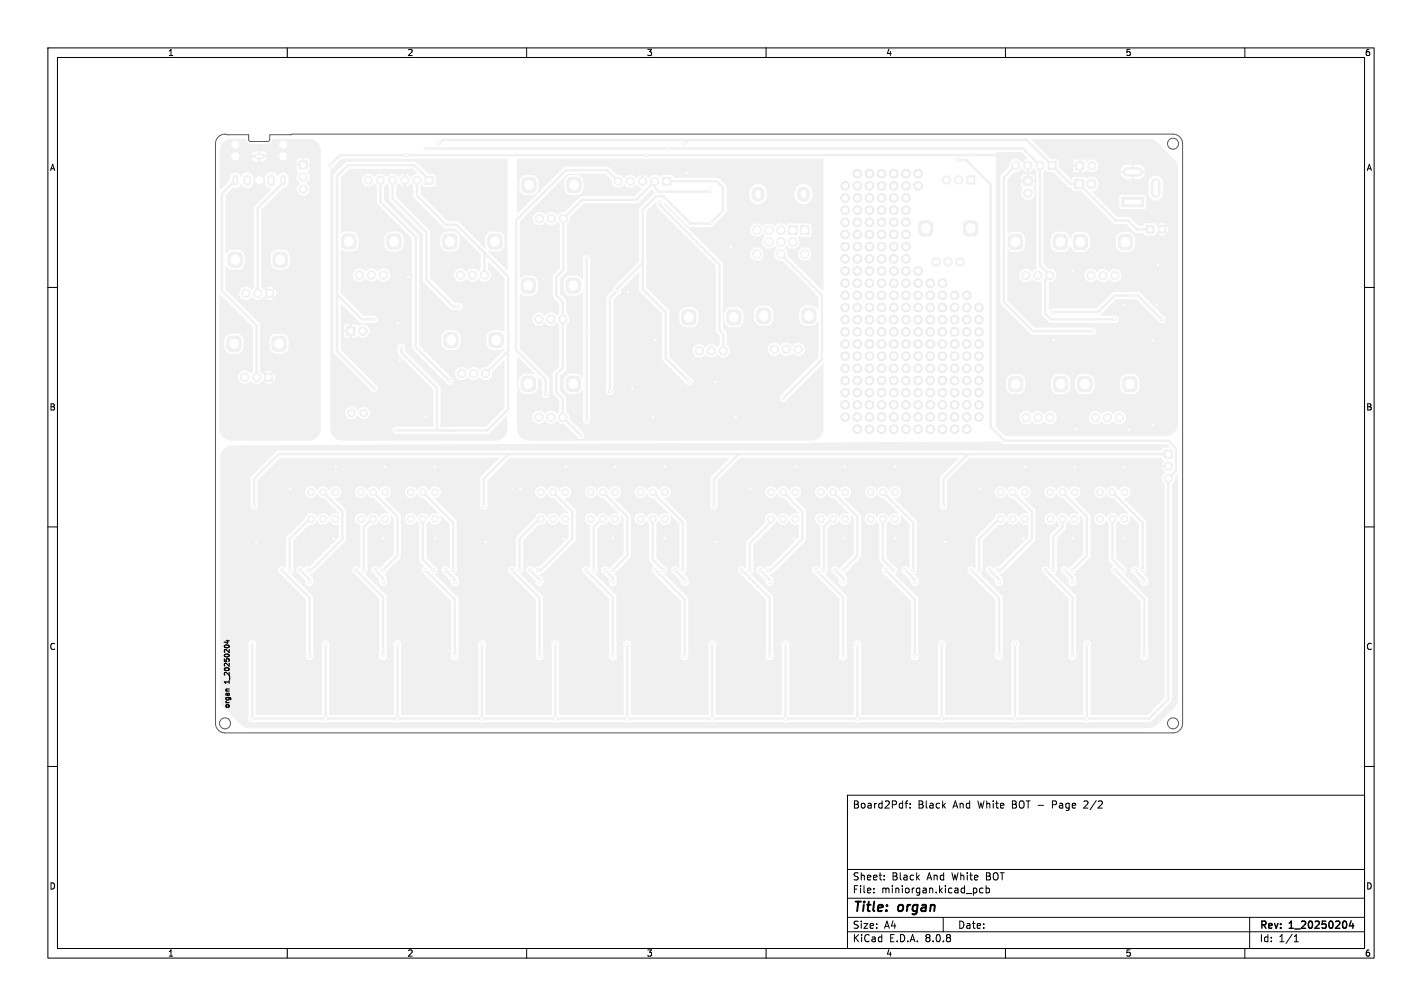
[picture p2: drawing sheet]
<svg xmlns="http://www.w3.org/2000/svg" width="297mm" height="210mm" viewBox="0 0 297 210" stroke-linecap="round" stroke-linejoin="round" font-family="sans-serif">
<defs><g id="words">
<g font-size="2.8">
<text x="178" y="190.9">Title:</text>
<text x="187.7" y="190.9">organ</text>
</g>
<g font-size="2.1">
<text x="178" y="169">Board2Pdf:</text>
<text x="191.7" y="169">Black</text>
<text x="199.1" y="169">And</text>
<text x="204.4" y="169">White</text>
<text x="211.6" y="169">BOT -</text>
<text x="220.3" y="169">Page</text>
<text x="227.1" y="169">2/2</text>
<text x="178" y="184">Sheet:</text>
<text x="186.2" y="184">Black</text>
<text x="193.7" y="184">And</text>
<text x="199" y="184">White</text>
<text x="206.2" y="184">BOT</text>
<text x="178" y="186.7">File:</text>
<text x="184.1" y="186.7">miniorgan.kicad_pcb</text>
<text x="178" y="196.9">KiCad</text>
<text x="178" y="194.1">Size:</text>
<text x="184.7" y="194.1">A4</text>
<text x="185.7" y="196.9">E.D.A.</text>
<text x="193.3" y="196.9">8.0.8</text>
<text x="200" y="194.1">Date:</text>
<text x="263" y="194.3">Rev:</text>
<text x="263" y="196.9">Id:</text>
<text x="267.1" y="196.9">1/1</text>
<text x="269.4" y="194.3">1_20250204</text>
</g>
<g font-size="1.8">
<text x="35" y="11.9">1</text>
<text x="85" y="11.9">2</text>
<text x="135" y="11.9">3</text>
<text x="185" y="11.9">4</text>
<text x="235" y="11.9">5</text>
<text x="285" y="11.9">6</text>
<text x="10.3" y="35.9">A</text>
<text x="285.4" y="35.9">A</text>
<text x="10.3" y="85.9">B</text>
<text x="285.3" y="85.9">B</text>
<text x="10.3" y="135.9">C</text>
<text x="285.3" y="135.9">C</text>
<text x="10.3" y="185.9">D</text>
<text x="285.3" y="185.9">D</text>
<text x="35" y="199.9">1</text>
<text x="85" y="199.9">2</text>
<text x="135" y="199.9">3</text>
<text x="185" y="199.9">4</text>
<text x="235" y="199.9">5</text>
<text x="285" y="199.9">6</text>
</g>
<g font-size="1.4">
<text x="48" y="142.5" transform="rotate(-90 48 142.5)">1_20250204</text>
<text x="48" y="148" transform="rotate(-90 48 148)">organ</text>
</g>
</g></defs>
<g fill="#f0f0f0" stroke="#f0f0f0" stroke-width=".21">
<path d="M72.3 68.2h1.8v1.8h-1.8z"/>
<path d="M118.5 58.3l.6-.3h1.1a1 1 0 0 1 1 1v1.2a1 1 0 0 1-1 1h-1a1 1 0 0 1-1-1l.1-1.3z"/>
<path d="M109.1 58.3l.6-.3h1.1a1 1 0 0 1 1 1v1.2a1 1 0 0 1-1 1h-1a1 1 0 0 1-1-1l.1-1.3z"/>
<path d="M138.4 37h1.7v1.7h-1.7z"/>
<path d="M102.2 49.1l.5-.3h1.2a1 1 0 0 1 1 1v1.2a1 1 0 0 1-1 1h-1a1 1 0 0 1-1-1v-1.4z"/>
<path d="M92.8 49.1l.5-.3h1.2a1 1 0 0 1 1 1v1.2a1 1 0 0 1-1 1h-1a1 1 0 0 1-1-1v-1.4z"/>
<path d="M218.9 33.7h1.7v1.7h-1.7z"/>
<path d="M62.5 33.6h1.7v1.7h-1.7z"/>
<path d="M239.4 47.1h1.6v1.6h-1.6z"/>
<path d="M243.2 94h1.7v1.7h-1.7z"/>
<path d="M102.4 69.7l.5-.3h1.2a1 1 0 0 1 1 1v1.2a1 1 0 0 1-1 1h-1a1 1 0 0 1-1-1v-1.4z"/>
<path d="M93 69.7l.5-.3h1.2a1 1 0 0 1 1 1v1.2a1 1 0 0 1-1 1h-1a1 1 0 0 1-1-1v-1.4z"/>
<path d="M167.7 64.6l.5-.3h1.2a1 1 0 0 1 1 1v1.2a1 1 0 0 1-1 1h-1a1 1 0 0 1-1-1v-1.4z"/>
<path d="M158.3 64.6l.5-.3h1.2a1 1 0 0 1 1 1v1.2a1 1 0 0 1-1 1h-1a1 1 0 0 1-1-1v-1.4z"/>
<path d="M233.9 49.2l.5-.3h1.2a1 1 0 0 1 1 1v1.2a1 1 0 0 1-1 1h-1a1 1 0 0 1-1-1v-1.3z"/>
<path d="M224.5 49.2l.5-.3h1.2a1 1 0 0 1 1 1v1.2a1 1 0 0 1-1 1h-1a1 1 0 0 1-1-1v-1.3z"/>
<path d="M88.8 36.8h1.7v1.7h-1.7z"/>
<path d="M118.7 37.3l.5-.3h1.2a1 1 0 0 1 1 1v1.2a1 1 0 0 1-1 1h-1a1 1 0 0 1-1-1v-1.4z"/>
<path d="M109.3 37.3l.5-.3h1.2a1 1 0 0 1 1 1v1.2a1 1 0 0 1-1 1h-1a1 1 0 0 1-1-1v-1.4z"/>
<path d="M201.9 36.7h1.7v1.7h-1.7z"/>
<path d="M57.1 70.4l.5-.2h1.2a1 1 0 0 1 1 1v1.2a1 1 0 0 1-1 1h-1a1 1 0 0 1-1-1v-1.4z"/>
<path d="M47.7 70.4l.5-.2h1.2a1 1 0 0 1 1 1v1.2a1 1 0 0 1-1 1h-1a1 1 0 0 1-1-1v-1.4z"/>
<path d="M213.8 36.9h1.8v1.8h-1.8z"/>
<path d="M201.5 46.4l.5-.3h1.2a1 1 0 0 1 1 1v1.2a1 1 0 0 1-1 1h-1a1 1 0 0 1-1-1v-1.4z"/>
<path d="M192.1 46.4l.5-.3h1.2a1 1 0 0 1 1 1v1.2a1 1 0 0 1-1 1h-1a1 1 0 0 1-1-1v-1.4z"/>
<path d="M81.1 49.1l.5-.3h1.2a1 1 0 0 1 1 1v1.2a1 1 0 0 1-1 1h-1a1 1 0 0 1-1-1v-1.4z"/>
<path d="M71.7 49.1l.5-.3h1.2a1 1 0 0 1 1 1v1.2a1 1 0 0 1-1 1h-1a1 1 0 0 1-1-1v-1.4z"/>
<path d="M152.1 64.9l.5-.3h1.2a1 1 0 0 1 1 1v1.2a1 1 0 0 1-1 1h-1a1 1 0 0 1-1-1v-1.3z"/>
<path d="M142.7 64.9l.5-.3h1.2a1 1 0 0 1 1 1v1.2a1 1 0 0 1-1 1h-1a1 1 0 0 1-1-1v-1.3z"/>
<path d="M167.2 47.1h1.8v1.8h-1.8z"/>
<path d="M164.7 47.1h1.8v1.8h-1.8z"/>
<path d="M234.3 41.2h4.6v2h-4.6z"/>
<path d="M234.8 78.9l.5-.3h1.2a1 1 0 0 1 1 1v1.2a1 1 0 0 1-1 1h-1a1 1 0 0 1-1-1v-1.4z"/>
<path d="M225.4 78.9l.5-.3h1.2a1 1 0 0 1 1 1v1.2a1 1 0 0 1-1 1h-1a1 1 0 0 1-1-1v-1.4z"/>
<path d="M220.3 78.9l.5-.3h1.2a1 1 0 0 1 1 1v1.2a1 1 0 0 1-1 1h-1a1 1 0 0 1-1-1v-1.4z"/>
<path d="M210.9 78.9l.5-.3h1.2a1 1 0 0 1 1 1v1.2a1 1 0 0 1-1 1h-1a1 1 0 0 1-1-1v-1.4z"/>
<path d="M224.4 37.4h2v2h-2z"/>
<path d="M220.3 49.2l.5-.3h1.2a1 1 0 0 1 1 1v1.2a1 1 0 0 1-1 1h-1a1 1 0 0 1-1-1v-1.4z"/>
<path d="M210.9 49.2l.5-.3h1.2a1 1 0 0 1 1 1v1.2a1 1 0 0 1-1 1h-1a1 1 0 0 1-1-1v-1.4z"/>
<path d="M224.7 33.8h1.7v1.7h-1.7z"/>
<path d="M118.5 78.8l.6-.3h1.1a1 1 0 0 1 1 1v1.2a1 1 0 0 1-1 1h-1a1 1 0 0 1-1-1l.1-1.4z"/>
<path d="M109.1 78.8l.6-.3h1.1a1 1 0 0 1 1 1v1.2a1 1 0 0 1-1 1h-1a1 1 0 0 1-1-1l.1-1.4z"/>
<path d="M57.3 52.9l.6-.3h1.1a1 1 0 0 1 1 1v1.2a1 1 0 0 1-1 1h-1a1 1 0 0 1-1-1l.1-1.3z"/>
<path d="M47.9 52.9l.6-.3h1.1a1 1 0 0 1 1 1v1.2a1 1 0 0 1-1 1h-1a1 1 0 0 1-1-1l.1-1.3z"/>
<circle cx="143" cy="137" r=".35"/>
<circle cx="131" cy="150" r=".35"/>
<circle cx="219.4" cy="108.3" r=".72"/>
<circle cx="221.9" cy="108.3" r=".72"/>
<circle cx="224.5" cy="108.3" r=".72"/>
<circle cx="75.8" cy="69.1" r=".9"/>
<circle cx="176.1" cy="137" r=".35"/>
<circle cx="164.1" cy="150" r=".35"/>
<circle cx="123.4" cy="102.8" r=".72"/>
<circle cx="125.9" cy="102.8" r=".72"/>
<circle cx="128.5" cy="102.8" r=".72"/>
<circle cx="224" cy="137" r=".35"/>
<circle cx="212" cy="150" r=".35"/>
<circle cx="191.1" cy="121.5" r=".35"/>
<circle cx="179.1" cy="134.5" r=".35"/>
<circle cx="95" cy="137" r=".35"/>
<circle cx="83" cy="150" r=".35"/>
<circle cx="191.1" cy="137" r=".35"/>
<circle cx="179.1" cy="150" r=".35"/>
<circle cx="64.7" cy="121.5" r=".35"/>
<circle cx="52.7" cy="134.5" r=".35"/>
<circle cx="133.8" cy="108.3" r=".72"/>
<circle cx="136.3" cy="108.3" r=".72"/>
<circle cx="138.9" cy="108.3" r=".72"/>
<circle cx="117.5" cy="66.6" r=".87"/>
<circle cx="115" cy="66.6" r=".87"/>
<circle cx="112.5" cy="66.6" r=".87"/>
<circle cx="136.7" cy="37.9" r=".85"/>
<circle cx="134.2" cy="37.9" r=".85"/>
<circle cx="131.7" cy="37.9" r=".85"/>
<circle cx="129.1" cy="37.9" r=".85"/>
<circle cx="209" cy="108.3" r=".72"/>
<circle cx="211.5" cy="108.3" r=".72"/>
<circle cx="214" cy="108.3" r=".72"/>
<circle cx="101.2" cy="57.4" r=".87"/>
<circle cx="98.7" cy="57.4" r=".87"/>
<circle cx="96.2" cy="57.4" r=".87"/>
<circle cx="171.5" cy="108.3" r=".72"/>
<circle cx="174" cy="108.3" r=".72"/>
<circle cx="176.5" cy="108.3" r=".72"/>
<circle cx="217.2" cy="34.5" r=".85"/>
<circle cx="214.7" cy="34.5" r=".85"/>
<circle cx="212.1" cy="34.5" r=".85"/>
<circle cx="160.8" cy="121.5" r=".35"/>
<circle cx="148.8" cy="134.5" r=".35"/>
<circle cx="63.3" cy="37" r=".85"/>
<circle cx="63.3" cy="39.5" r=".85"/>
<circle cx="242.7" cy="47.9" r=".8"/>
<circle cx="244" cy="97.3" r=".85"/>
<circle cx="244" cy="99.9" r=".85"/>
<circle cx="239" cy="137" r=".35"/>
<circle cx="227" cy="150" r=".35"/>
<circle cx="143" cy="121.5" r=".35"/>
<circle cx="131" cy="134.5" r=".35"/>
<circle cx="101.4" cy="78" r=".87"/>
<circle cx="98.9" cy="78" r=".87"/>
<circle cx="96.4" cy="78" r=".87"/>
<circle cx="166.7" cy="72.9" r=".87"/>
<circle cx="164.2" cy="72.9" r=".87"/>
<circle cx="161.7" cy="72.9" r=".87"/>
<circle cx="64.7" cy="137" r=".35"/>
<circle cx="52.7" cy="150" r=".35"/>
<circle cx="161" cy="108.3" r=".72"/>
<circle cx="163.6" cy="108.3" r=".72"/>
<circle cx="166.1" cy="108.3" r=".72"/>
<circle cx="65" cy="102.8" r=".72"/>
<circle cx="67.5" cy="102.8" r=".72"/>
<circle cx="70" cy="102.8" r=".72"/>
<circle cx="75.9" cy="86.2" r=".8"/>
<circle cx="73.4" cy="86.2" r=".8"/>
<circle cx="229.8" cy="102.8" r=".72"/>
<circle cx="232.3" cy="102.8" r=".72"/>
<circle cx="234.9" cy="102.8" r=".72"/>
<circle cx="232.9" cy="57.5" r=".87"/>
<circle cx="230.4" cy="57.5" r=".87"/>
<circle cx="227.9" cy="57.5" r=".87"/>
<circle cx="219.4" cy="102.8" r=".72"/>
<circle cx="221.9" cy="102.8" r=".72"/>
<circle cx="224.5" cy="102.8" r=".72"/>
<circle cx="87.1" cy="37.6" r=".85"/>
<circle cx="84.5" cy="37.6" r=".85"/>
<circle cx="82" cy="37.6" r=".85"/>
<circle cx="79.5" cy="37.6" r=".85"/>
<circle cx="76.9" cy="37.6" r=".85"/>
<circle cx="161" cy="102.8" r=".72"/>
<circle cx="163.6" cy="102.8" r=".72"/>
<circle cx="166.1" cy="102.8" r=".72"/>
<circle cx="65" cy="108.3" r=".72"/>
<circle cx="67.5" cy="108.3" r=".72"/>
<circle cx="70" cy="108.3" r=".72"/>
<circle cx="224" cy="121.5" r=".35"/>
<circle cx="212" cy="134.5" r=".35"/>
<circle cx="117.7" cy="45.6" r=".87"/>
<circle cx="115.2" cy="45.6" r=".87"/>
<circle cx="112.7" cy="45.6" r=".87"/>
<circle cx="200.2" cy="37.6" r=".85"/>
<circle cx="197.7" cy="37.6" r=".85"/>
<circle cx="80" cy="137" r=".35"/>
<circle cx="68" cy="150" r=".35"/>
<circle cx="56.1" cy="78.8" r=".87"/>
<circle cx="53.6" cy="78.8" r=".87"/>
<circle cx="51.1" cy="78.8" r=".87"/>
<circle cx="128" cy="137" r=".35"/>
<circle cx="116" cy="150" r=".35"/>
<circle cx="113" cy="102.8" r=".72"/>
<circle cx="115.5" cy="102.8" r=".72"/>
<circle cx="118" cy="102.8" r=".72"/>
<circle cx="80" cy="121.5" r=".35"/>
<circle cx="68" cy="134.5" r=".35"/>
<circle cx="214.7" cy="40.3" r=".9"/>
<circle cx="176.1" cy="121.5" r=".35"/>
<circle cx="164.1" cy="134.5" r=".35"/>
<circle cx="200.5" cy="54.7" r=".87"/>
<circle cx="198" cy="54.7" r=".87"/>
<circle cx="195.5" cy="54.7" r=".87"/>
<circle cx="80.1" cy="57.4" r=".87"/>
<circle cx="77.6" cy="57.4" r=".87"/>
<circle cx="75.1" cy="57.4" r=".87"/>
<circle cx="151.1" cy="73.2" r=".87"/>
<circle cx="148.6" cy="73.2" r=".87"/>
<circle cx="146.1" cy="73.2" r=".87"/>
<circle cx="133.8" cy="102.8" r=".72"/>
<circle cx="136.3" cy="102.8" r=".72"/>
<circle cx="138.9" cy="102.8" r=".72"/>
<circle cx="113" cy="108.3" r=".72"/>
<circle cx="115.5" cy="108.3" r=".72"/>
<circle cx="118" cy="108.3" r=".72"/>
<circle cx="123.4" cy="108.3" r=".72"/>
<circle cx="125.9" cy="108.3" r=".72"/>
<circle cx="128.5" cy="108.3" r=".72"/>
<circle cx="163.1" cy="48" r=".9"/>
<circle cx="160.6" cy="48" r=".9"/>
<circle cx="158.1" cy="48" r=".9"/>
<circle cx="168.1" cy="53" r=".9"/>
<circle cx="165.6" cy="50.5" r=".9"/>
<circle cx="163.1" cy="53" r=".9"/>
<circle cx="163.1" cy="50.5" r=".9"/>
<circle cx="158.1" cy="53" r=".9"/>
<circle cx="160.6" cy="50.5" r=".9"/>
<circle cx="209" cy="102.8" r=".72"/>
<circle cx="211.5" cy="102.8" r=".72"/>
<circle cx="214" cy="102.8" r=".72"/>
<circle cx="75.4" cy="102.8" r=".72"/>
<circle cx="77.9" cy="102.8" r=".72"/>
<circle cx="80.5" cy="102.8" r=".72"/>
<circle cx="160.8" cy="137" r=".35"/>
<circle cx="148.8" cy="150" r=".35"/>
<circle cx="208.7" cy="137" r=".35"/>
<circle cx="196.7" cy="150" r=".35"/>
<circle cx="233.8" cy="87.2" r=".87"/>
<circle cx="231.3" cy="87.2" r=".87"/>
<circle cx="228.8" cy="87.2" r=".87"/>
<circle cx="219.3" cy="87.2" r=".87"/>
<circle cx="216.8" cy="87.2" r=".87"/>
<circle cx="214.3" cy="87.2" r=".87"/>
<circle cx="112.7" cy="121.5" r=".35"/>
<circle cx="100.7" cy="134.5" r=".35"/>
<circle cx="239" cy="121.5" r=".35"/>
<circle cx="227" cy="134.5" r=".35"/>
<circle cx="95" cy="121.5" r=".35"/>
<circle cx="83" cy="134.5" r=".35"/>
<circle cx="228" cy="38.4" r="1"/>
<circle cx="219.3" cy="57.5" r=".87"/>
<circle cx="216.8" cy="57.5" r=".87"/>
<circle cx="214.3" cy="57.5" r=".87"/>
<circle cx="208.7" cy="121.5" r=".35"/>
<circle cx="196.7" cy="134.5" r=".35"/>
<circle cx="85.8" cy="102.8" r=".72"/>
<circle cx="88.3" cy="102.8" r=".72"/>
<circle cx="90.9" cy="102.8" r=".72"/>
<circle cx="112.7" cy="137" r=".35"/>
<circle cx="100.7" cy="150" r=".35"/>
<circle cx="128" cy="121.5" r=".35"/>
<circle cx="116" cy="134.5" r=".35"/>
<circle cx="228" cy="34.6" r=".85"/>
<circle cx="181.9" cy="102.8" r=".72"/>
<circle cx="184.4" cy="102.8" r=".72"/>
<circle cx="186.9" cy="102.8" r=".72"/>
<circle cx="117.5" cy="87.1" r=".87"/>
<circle cx="115" cy="87.1" r=".87"/>
<circle cx="112.5" cy="87.1" r=".87"/>
<circle cx="75.4" cy="108.3" r=".72"/>
<circle cx="77.9" cy="108.3" r=".72"/>
<circle cx="80.5" cy="108.3" r=".72"/>
<circle cx="229.8" cy="108.3" r=".72"/>
<circle cx="232.3" cy="108.3" r=".72"/>
<circle cx="234.9" cy="108.3" r=".72"/>
<circle cx="56.3" cy="61.2" r=".87"/>
<circle cx="53.8" cy="61.2" r=".87"/>
<circle cx="51.3" cy="61.2" r=".87"/>
<circle cx="171.5" cy="102.8" r=".72"/>
<circle cx="174" cy="102.8" r=".72"/>
<circle cx="176.5" cy="102.8" r=".72"/>
<circle cx="181.9" cy="108.3" r=".72"/>
<circle cx="184.4" cy="108.3" r=".72"/>
<circle cx="186.9" cy="108.3" r=".72"/>
<circle cx="85.8" cy="108.3" r=".72"/>
<circle cx="88.3" cy="108.3" r=".72"/>
<circle cx="90.9" cy="108.3" r=".72"/>
</g>
<path d="M158.3 40.3v.5M167.8 40.3v.5" fill="none" stroke="#f0f0f0" stroke-width="2.7"/>
<path d="M235.5 35.9h2.2M241.4 38.2v2.2" fill="none" stroke="#f0f0f0" stroke-width="2"/>
<path d="M49.1 37.1v1M53.6 32.6h1M59.1 37.1v1" fill="none" stroke="#f0f0f0" stroke-width="1.2"/>
<path d="M51.6 37.3v.7M56.6 37.2v.9" fill="none" stroke="#f0f0f0" stroke-width="1.6"/>
<g fill="#ececec" stroke="#ececec" stroke-width=".21">
<circle cx="199.4" cy="79.4" r=".9"/>
<circle cx="196.8" cy="87.1" r=".9"/>
<circle cx="181.6" cy="66.7" r=".9"/>
<circle cx="179.1" cy="69.3" r=".9"/>
<circle cx="191.8" cy="61.7" r=".9"/>
<circle cx="196.8" cy="74.4" r=".9"/>
<circle cx="189.2" cy="79.4" r=".9"/>
<circle cx="181.6" cy="89.6" r=".9"/>
<circle cx="196.8" cy="76.9" r=".9"/>
<circle cx="186.7" cy="61.7" r=".9"/>
<circle cx="181.6" cy="74.4" r=".9"/>
<circle cx="191.8" cy="66.7" r=".9"/>
<circle cx="176.5" cy="38.8" r=".9"/>
<circle cx="196.8" cy="79.4" r=".9"/>
<circle cx="176.5" cy="43.9" r=".9"/>
<circle cx="199.4" cy="61.7" r=".9"/>
<circle cx="181.6" cy="43.9" r=".9"/>
<circle cx="201.9" cy="84.5" r=".9"/>
<circle cx="179.1" cy="59.1" r=".9"/>
<circle cx="191.8" cy="56.6" r=".9"/>
<circle cx="179.1" cy="43.9" r=".9"/>
<circle cx="176.5" cy="69.3" r=".9"/>
<circle cx="199.4" cy="71.8" r=".9"/>
<circle cx="189.2" cy="87.1" r=".9"/>
<circle cx="184.1" cy="46.4" r=".9"/>
<circle cx="199.4" cy="87.1" r=".9"/>
<circle cx="186.7" cy="76.9" r=".9"/>
<circle cx="201.9" cy="69.3" r=".9"/>
<circle cx="179.1" cy="89.6" r=".9"/>
<circle cx="176.5" cy="66.7" r=".9"/>
<circle cx="176.5" cy="56.6" r=".9"/>
<circle cx="191.8" cy="36.3" r=".9"/>
<circle cx="186.7" cy="87.1" r=".9"/>
<circle cx="189.2" cy="56.6" r=".9"/>
<circle cx="201.9" cy="79.4" r=".9"/>
<circle cx="181.6" cy="56.6" r=".9"/>
<circle cx="199.4" cy="64.2" r=".9"/>
<circle cx="189.2" cy="41.3" r=".9"/>
<circle cx="181.6" cy="84.5" r=".9"/>
<circle cx="196.8" cy="82" r=".9"/>
<circle cx="184.1" cy="64.2" r=".9"/>
<circle cx="189.2" cy="69.3" r=".9"/>
<circle cx="186.7" cy="69.3" r=".9"/>
<circle cx="184.1" cy="61.7" r=".9"/>
<circle cx="179.1" cy="41.3" r=".9"/>
<circle cx="204.5" cy="74.4" r=".9"/>
<circle cx="176.5" cy="49" r=".9"/>
<circle cx="201.9" cy="89.6" r=".9"/>
<circle cx="191.8" cy="74.4" r=".9"/>
<circle cx="191.8" cy="38.8" r=".9"/>
<circle cx="191.8" cy="89.6" r=".9"/>
<circle cx="179.1" cy="61.7" r=".9"/>
<circle cx="184.1" cy="71.8" r=".9"/>
<circle cx="181.6" cy="54" r=".9"/>
<circle cx="179.1" cy="87.1" r=".9"/>
<circle cx="181.6" cy="36.3" r=".9"/>
<circle cx="179.1" cy="64.2" r=".9"/>
<circle cx="189.2" cy="61.7" r=".9"/>
<circle cx="199.4" cy="84.5" r=".9"/>
<circle cx="201.9" cy="61.7" r=".9"/>
<circle cx="189.2" cy="54" r=".9"/>
<circle cx="199.4" cy="74.4" r=".9"/>
<circle cx="189.2" cy="59.1" r=".9"/>
<circle cx="189.2" cy="71.8" r=".9"/>
<circle cx="179.1" cy="54" r=".9"/>
<circle cx="179.1" cy="51.5" r=".9"/>
<circle cx="184.1" cy="82" r=".9"/>
<circle cx="194.3" cy="69.3" r=".9"/>
<circle cx="184.1" cy="43.9" r=".9"/>
<circle cx="196.8" cy="66.7" r=".9"/>
<circle cx="196.8" cy="59.1" r=".9"/>
<circle cx="186.7" cy="66.7" r=".9"/>
<circle cx="181.6" cy="49" r=".9"/>
<circle cx="179.1" cy="82" r=".9"/>
<circle cx="179.1" cy="66.7" r=".9"/>
<circle cx="194.3" cy="87.1" r=".9"/>
<circle cx="176.5" cy="46.4" r=".9"/>
<circle cx="184.1" cy="76.9" r=".9"/>
<circle cx="191.8" cy="82" r=".9"/>
<circle cx="179.1" cy="38.8" r=".9"/>
<circle cx="204.5" cy="79.4" r=".9"/>
<circle cx="179.1" cy="74.4" r=".9"/>
<circle cx="201.9" cy="87.1" r=".9"/>
<circle cx="204.5" cy="64.2" r=".9"/>
<circle cx="186.7" cy="36.3" r=".9"/>
<circle cx="179.1" cy="49" r=".9"/>
<circle cx="186.7" cy="64.2" r=".9"/>
<circle cx="186.7" cy="51.5" r=".9"/>
<circle cx="184.1" cy="56.6" r=".9"/>
<circle cx="201.9" cy="71.8" r=".9"/>
<circle cx="184.1" cy="36.3" r=".9"/>
<circle cx="194.3" cy="76.9" r=".9"/>
<circle cx="186.7" cy="79.4" r=".9"/>
<circle cx="179.1" cy="71.8" r=".9"/>
<circle cx="184.1" cy="66.7" r=".9"/>
<circle cx="179.1" cy="56.6" r=".9"/>
<circle cx="189.2" cy="74.4" r=".9"/>
<circle cx="184.1" cy="51.5" r=".9"/>
<circle cx="191.8" cy="64.2" r=".9"/>
<circle cx="191.8" cy="59.1" r=".9"/>
<circle cx="184.1" cy="38.8" r=".9"/>
<circle cx="199.4" cy="82" r=".9"/>
<circle cx="191.8" cy="76.9" r=".9"/>
<circle cx="201.9" cy="64.2" r=".9"/>
<circle cx="186.7" cy="41.3" r=".9"/>
<circle cx="181.6" cy="82" r=".9"/>
<circle cx="184.1" cy="59.1" r=".9"/>
<circle cx="184.1" cy="84.5" r=".9"/>
<circle cx="179.1" cy="46.4" r=".9"/>
<circle cx="189.2" cy="49" r=".9"/>
<circle cx="176.5" cy="59.1" r=".9"/>
<circle cx="186.7" cy="59.1" r=".9"/>
<circle cx="181.6" cy="71.8" r=".9"/>
<circle cx="176.5" cy="41.3" r=".9"/>
<circle cx="194.3" cy="64.2" r=".9"/>
<circle cx="194.3" cy="74.4" r=".9"/>
<circle cx="179.1" cy="36.3" r=".9"/>
<circle cx="179.1" cy="84.5" r=".9"/>
<circle cx="191.8" cy="71.8" r=".9"/>
<circle cx="189.2" cy="89.6" r=".9"/>
<circle cx="201.9" cy="82" r=".9"/>
<circle cx="204.5" cy="66.7" r=".9"/>
<circle cx="181.6" cy="51.5" r=".9"/>
<circle cx="179.1" cy="79.4" r=".9"/>
<circle cx="186.7" cy="49" r=".9"/>
<circle cx="176.5" cy="76.9" r=".9"/>
<circle cx="189.2" cy="76.9" r=".9"/>
<circle cx="176.5" cy="54" r=".9"/>
<circle cx="184.1" cy="74.4" r=".9"/>
<circle cx="194.3" cy="59.1" r=".9"/>
<circle cx="191.8" cy="79.4" r=".9"/>
<circle cx="176.5" cy="64.2" r=".9"/>
<circle cx="186.7" cy="89.6" r=".9"/>
<circle cx="199.4" cy="66.7" r=".9"/>
<circle cx="186.7" cy="74.4" r=".9"/>
<circle cx="181.6" cy="87.1" r=".9"/>
<circle cx="181.6" cy="46.4" r=".9"/>
<circle cx="189.2" cy="46.4" r=".9"/>
<circle cx="196.8" cy="84.5" r=".9"/>
<circle cx="199.4" cy="69.3" r=".9"/>
<circle cx="181.6" cy="79.4" r=".9"/>
<circle cx="186.7" cy="84.5" r=".9"/>
<circle cx="186.7" cy="43.9" r=".9"/>
<circle cx="181.6" cy="41.3" r=".9"/>
<circle cx="204.5" cy="71.8" r=".9"/>
<circle cx="204.5" cy="69.3" r=".9"/>
<circle cx="176.5" cy="51.5" r=".9"/>
<circle cx="186.7" cy="56.6" r=".9"/>
<circle cx="196.8" cy="61.7" r=".9"/>
<circle cx="199.4" cy="76.9" r=".9"/>
<circle cx="194.3" cy="84.5" r=".9"/>
<circle cx="184.1" cy="87.1" r=".9"/>
<circle cx="181.6" cy="69.3" r=".9"/>
<circle cx="196.8" cy="64.2" r=".9"/>
<circle cx="181.6" cy="61.7" r=".9"/>
<circle cx="184.1" cy="54" r=".9"/>
<circle cx="194.3" cy="79.4" r=".9"/>
<circle cx="199.4" cy="89.6" r=".9"/>
<circle cx="184.1" cy="41.3" r=".9"/>
<circle cx="196.8" cy="71.8" r=".9"/>
<circle cx="181.6" cy="59.1" r=".9"/>
<circle cx="186.7" cy="71.8" r=".9"/>
<circle cx="189.2" cy="36.3" r=".9"/>
<circle cx="181.6" cy="76.9" r=".9"/>
<circle cx="201.9" cy="76.9" r=".9"/>
<circle cx="189.2" cy="38.8" r=".9"/>
<circle cx="191.8" cy="84.5" r=".9"/>
<circle cx="176.5" cy="84.5" r=".9"/>
<circle cx="176.5" cy="61.7" r=".9"/>
<circle cx="181.6" cy="64.2" r=".9"/>
<circle cx="189.2" cy="84.5" r=".9"/>
<circle cx="201.9" cy="74.4" r=".9"/>
<circle cx="179.1" cy="76.9" r=".9"/>
<circle cx="189.2" cy="82" r=".9"/>
<circle cx="191.8" cy="69.3" r=".9"/>
<circle cx="176.5" cy="71.8" r=".9"/>
<circle cx="186.7" cy="38.8" r=".9"/>
<circle cx="184.1" cy="89.6" r=".9"/>
<circle cx="189.2" cy="51.5" r=".9"/>
<circle cx="194.3" cy="66.7" r=".9"/>
<circle cx="181.6" cy="38.8" r=".9"/>
<circle cx="176.5" cy="79.4" r=".9"/>
<circle cx="204.5" cy="76.9" r=".9"/>
<circle cx="194.3" cy="71.8" r=".9"/>
<circle cx="194.3" cy="89.6" r=".9"/>
<circle cx="189.2" cy="43.9" r=".9"/>
<circle cx="204.5" cy="82" r=".9"/>
<circle cx="194.3" cy="61.7" r=".9"/>
<circle cx="191.8" cy="87.1" r=".9"/>
<circle cx="186.7" cy="82" r=".9"/>
<circle cx="186.7" cy="54" r=".9"/>
<circle cx="196.8" cy="89.6" r=".9"/>
<circle cx="184.1" cy="69.3" r=".9"/>
<circle cx="189.2" cy="66.7" r=".9"/>
<circle cx="184.1" cy="49" r=".9"/>
<circle cx="184.1" cy="79.4" r=".9"/>
<circle cx="204.5" cy="84.5" r=".9"/>
<circle cx="176.5" cy="74.4" r=".9"/>
<circle cx="194.3" cy="82" r=".9"/>
<circle cx="204.5" cy="87.1" r=".9"/>
<circle cx="186.7" cy="46.4" r=".9"/>
<circle cx="196.8" cy="69.3" r=".9"/>
<circle cx="176.5" cy="87.1" r=".9"/>
<circle cx="201.9" cy="66.7" r=".9"/>
<circle cx="189.2" cy="64.2" r=".9"/>
<circle cx="176.5" cy="82" r=".9"/>
<circle cx="114" cy="82.3" r=".3"/>
<circle cx="137.9" cy="42.4" r=".3"/>
<circle cx="122.5" cy="54" r=".3"/>
<circle cx="122.5" cy="87.7" r=".3"/>
<circle cx="122.5" cy="69.6" r=".3"/>
<circle cx="93.9" cy="79.5" r=".3"/>
<circle cx="148.1" cy="40" r=".3"/>
<circle cx="121.3" cy="90.9" r=".3"/>
<circle cx="238.7" cy="119" r=".3"/>
<circle cx="224" cy="119" r=".3"/>
<circle cx="208.3" cy="119" r=".3"/>
<circle cx="234.5" cy="119" r=".3"/>
<circle cx="220" cy="119" r=".3"/>
<circle cx="204.5" cy="119" r=".3"/>
<circle cx="237" cy="119" r=".3"/>
<circle cx="222.4" cy="119" r=".3"/>
<circle cx="206.7" cy="119" r=".3"/>
<circle cx="232.9" cy="119" r=".3"/>
<circle cx="218.4" cy="119" r=".3"/>
<circle cx="202.9" cy="119" r=".3"/>
<circle cx="240.9" cy="88.7" r=".3"/>
<circle cx="241.8" cy="55.4" r=".3"/>
<circle cx="240.9" cy="71.1" r=".3"/>
<circle cx="235.7" cy="89.7" r=".3"/>
<circle cx="234.7" cy="63.7" r=".3"/>
<circle cx="134.9" cy="32.4" r=".3"/>
<circle cx="69" cy="34.5" r=".3"/>
<circle cx="202.8" cy="32.4" r=".3"/>
<circle cx="220.1" cy="71" r=".3"/>
<circle cx="224" cy="56.5" r=".3"/>
<circle cx="224.7" cy="89.6" r=".3"/>
<circle cx="241.5" cy="63.6" r=".3"/>
<circle cx="85" cy="32.4" r=".3"/>
<circle cx="236.9" cy="61.7" r=".3"/>
<circle cx="143" cy="29.9" r=".3"/>
<circle cx="242.6" cy="66.7" r=".3"/>
<circle cx="91.7" cy="29.9" r=".3"/>
<circle cx="219.8" cy="65.1" r=".3"/>
<circle cx="95.9" cy="64" r=".3"/>
<circle cx="83.5" cy="75.2" r=".3"/>
<circle cx="88.9" cy="87.1" r=".3"/>
<circle cx="83.2" cy="67.4" r=".3"/>
<circle cx="85.3" cy="57.8" r=".3"/>
<circle cx="136.9" cy="71" r=".3"/>
<circle cx="136.4" cy="87.1" r=".3"/>
<circle cx="132.1" cy="81.2" r=".3"/>
<circle cx="153.7" cy="87" r=".3"/>
<circle cx="152.7" cy="51.6" r=".3"/>
<circle cx="143.4" cy="36.1" r=".3"/>
<circle cx="149.4" cy="79.8" r=".3"/>
<circle cx="131.2" cy="61" r=".3"/>
<circle cx="127.4" cy="81.7" r=".3"/>
<circle cx="143.9" cy="79.6" r=".3"/>
<circle cx="148.5" cy="46.4" r=".3"/>
<circle cx="128.9" cy="60.7" r=".3"/>
<circle cx="139.4" cy="31" r=".3"/>
<circle cx="88.9" cy="31" r=".3"/>
<circle cx="232.9" cy="66.7" r=".3"/>
<circle cx="228.2" cy="69.1" r=".3"/>
<circle cx="82.8" cy="89.9" r=".3"/>
<circle cx="83.8" cy="72.6" r=".3"/>
<circle cx="78.1" cy="66.7" r=".3"/>
<circle cx="78.1" cy="81" r=".3"/>
<circle cx="197.1" cy="105.6" r=".3"/>
<circle cx="53.1" cy="105.6" r=".3"/>
<circle cx="101.1" cy="105.6" r=".3"/>
<circle cx="149.1" cy="105.6" r=".3"/>
<circle cx="213.7" cy="112.4" r=".3"/>
<circle cx="70.1" cy="97.4" r=".3"/>
<circle cx="176.5" cy="97.4" r=".3"/>
<circle cx="117.7" cy="112.4" r=".3"/>
<circle cx="197.5" cy="113.1" r=".3"/>
<circle cx="90.8" cy="112.4" r=".3"/>
<circle cx="138.8" cy="97.4" r=".3"/>
<circle cx="186.9" cy="112.4" r=".3"/>
<circle cx="90.8" cy="97.4" r=".3"/>
<circle cx="53.5" cy="113.1" r=".3"/>
<circle cx="186.9" cy="97.4" r=".3"/>
<circle cx="214.1" cy="97.4" r=".3"/>
<circle cx="224" cy="112.4" r=".3"/>
<circle cx="234.8" cy="112.4" r=".3"/>
<circle cx="176.1" cy="112.4" r=".3"/>
<circle cx="128" cy="112.4" r=".3"/>
<circle cx="69.7" cy="112.4" r=".3"/>
<circle cx="149.5" cy="113.1" r=".3"/>
<circle cx="138.8" cy="112.4" r=".3"/>
<circle cx="204.6" cy="102" r=".3"/>
<circle cx="156.7" cy="102" r=".3"/>
<circle cx="108.6" cy="102" r=".3"/>
<circle cx="128.4" cy="97.4" r=".3"/>
<circle cx="80" cy="112.4" r=".3"/>
<circle cx="118.1" cy="97.4" r=".3"/>
<circle cx="101.5" cy="113.1" r=".3"/>
<circle cx="165.8" cy="112.4" r=".3"/>
<circle cx="166.2" cy="97.4" r=".3"/>
<circle cx="224.4" cy="97.4" r=".3"/>
<circle cx="80.4" cy="97.4" r=".3"/>
<circle cx="234.8" cy="97.4" r=".3"/>
<circle cx="60.6" cy="102" r=".3"/>
<circle cx="200.1" cy="33.4" r=".3"/>
<circle cx="163.6" cy="83.1" r=".3"/>
<circle cx="142.7" cy="119" r=".3"/>
<circle cx="128" cy="119" r=".3"/>
<circle cx="112.3" cy="119" r=".3"/>
<circle cx="138.5" cy="119" r=".3"/>
<circle cx="124" cy="119" r=".3"/>
<circle cx="108.5" cy="119" r=".3"/>
<circle cx="141" cy="119" r=".3"/>
<circle cx="126.4" cy="119" r=".3"/>
<circle cx="110.7" cy="119" r=".3"/>
<circle cx="136.9" cy="119" r=".3"/>
<circle cx="122.4" cy="119" r=".3"/>
<circle cx="106.9" cy="119" r=".3"/>
<circle cx="94.7" cy="119" r=".3"/>
<circle cx="80" cy="119" r=".3"/>
<circle cx="64.3" cy="119" r=".3"/>
<circle cx="90.5" cy="119" r=".3"/>
<circle cx="76" cy="119" r=".3"/>
<circle cx="60.5" cy="119" r=".3"/>
<circle cx="93" cy="119" r=".3"/>
<circle cx="78.4" cy="119" r=".3"/>
<circle cx="62.7" cy="119" r=".3"/>
<circle cx="88.9" cy="119" r=".3"/>
<circle cx="74.4" cy="119" r=".3"/>
<circle cx="58.9" cy="119" r=".3"/>
<circle cx="190.7" cy="119" r=".3"/>
<circle cx="176.1" cy="119" r=".3"/>
<circle cx="160.4" cy="119" r=".3"/>
<circle cx="186.6" cy="119" r=".3"/>
<circle cx="172.1" cy="119" r=".3"/>
<circle cx="156.6" cy="119" r=".3"/>
<circle cx="189.1" cy="119" r=".3"/>
<circle cx="174.4" cy="119" r=".3"/>
<circle cx="158.8" cy="119" r=".3"/>
<circle cx="184.9" cy="119" r=".3"/>
<circle cx="170.4" cy="119" r=".3"/>
<circle cx="154.9" cy="119" r=".3"/>
</g>
<g fill="none" stroke="#f0f0f0" stroke-width=".5">
<path d="M49.1 37.6l-2.8 2.8v20.3l7.3 7.2v10.9M59.1 37.6v.5l-5.3 5.3v17.8M69 34.5l2.1-2.1h141.4l2.2 2.1M79.5 37.6v4.5l7.3 7.4v23l7.1 7M82 37.6v3.9l7.1 7v9.9l5.6 5.6h1.2M87.1 37.6v3.3l6.1 6h2.2l10.7 10.8v27.8l-4.4 4.4h-18.9M88.9 31h124.8l3.5 3.5v20.9l2.1 2.1-1 .9v7.1l1.2 1.2h13.4M89.6 37.6l-3-3.1h-13.9l-2.3 2.3v24.7l5.2 5.2h2.5M91.7 30l.8-.8h121.9l9.2 9.2h1.8l7.6 7.6h2.6l1.8 1.9h2.8M129.1 37.9l-2.3-2.4h-8.5l-10.5 10.5v27.1l6.2 6.2v3M139.3 37.9h10.4l1.3 1.3v4.8l-2.7 2.7h-4.1l-5.6-5.7h-1.6l-2.8 2.8v16.6l4.9 4.8v9.6l4.8 4.8M143.8 29.2l-.8 .8"/>
<path d="M200.1 33.4h1.7l5.1 5.1v50.6l2.9 2.9h34.2l1.6 1.6v4.7l-1.6 1.6v46.1l-4 4h-187.3v-15.5M212.1 34.5l-2.4 2.5v26.1l6.1 6h12.4M101.2 52.7v4.7M117.7 45.6h.1M122.5 54v33.7M134.2 54.9l-5.3 5.3v.5l-1.5 1.5v19.5M137.9 42.4v.5l12.4 12.4v13.6l.8 .8v3.5M148.1 40h-10.5l-.8-.8-.1-1.3-3.8 3.8h-11.3l-3.9 3.9v10.8l-1.5 1.4v3.9l1.3 1.3v13.8l-1.3 1.4v3.7l1.3 1.3v3.9l3.8 3.8M163.1 53l8.6 8.6v13.4l-8.1 8.1M163.1 50.5v.4M70.5 61.6l-.1 11.7 7.7 7.7M83.8 72.6v1l7.5 7.4v8.7l.1 .2"/>
<path d="M106.1 73.3l-4.7 4.7M149.1 79.8h.3M219.8 65.1h9.5l3.5-3.4h4.9l4.9 5M106.2 94.8l-5.1 5.2v5.6M120.6 90.2h.1M154.3 94.8l-5.2 5.2v5.6M202.2 94.8l-5.1 5.2v5.6M244 94.8h-185.8l-5.1 5.2v5.6M58.9 119l5.8 5.8v12.2M62.7 119l2 2v.5M65 108.3h-.3l-4.2 4.2v6.5M67.5 102.8l4 4v5.7l-6.5 6.5h-.7"/>
<path d="M74.4 119l5.6 5.7v12.3M77.9 108.3h-.2l-1.7 1.7v9M77.9 102.8l5.1 5v8.2l-3 3M78.4 119l1.6 1.7v.8M88.3 102.8l6.4 6.3v9.9M88.3 108.3v8.5l2.2 2.2M88.9 119l6.1 6.2v11.8M93 119l2 2v.5M106.9 119l5.8 5.8v12.2M110.7 119l2 2v.5M113 108.3h-.3l-4.2 4.2v6.5M115.5 102.8l4 4v5.7l-6.5 6.5h-.7"/>
<path d="M122.4 119l5.6 5.7v12.3M125.9 108.3h-.2l-1.7 1.7v9M125.9 102.8l5.1 5v8.2l-3 3M126.4 119l1.6 1.7v.8M136.3 102.8l6.4 6.3v9.9M136.3 108.3v8.5l2.2 2.2M136.9 119l6.1 6.2v11.8M141 119l2 2v.5M154.9 119l5.9 5.8v12.2M158.8 119l2 2v.5M161 108.3v.7l-4.4 4.4v5.6M163.6 102.8l4 4v5.7l-6.5 6.5h-.7"/>
<path d="M170.4 119l5.7 5.7v12.3M174 108.3h-.3l-1.6 1.6v9.1M174 102.8l5.1 5v8.2l-3 3M174.4 119l1.7 1.7v.8M184.4 102.8l6.3 6.3v9.9M184.4 108.3v8.5l2.2 2.2M184.9 119l6.2 6.2v11.8M189.1 119l2 2v.5M202.9 119l5.8 5.8v12.2M206.7 119l2 2v.5M209 108.3h-.3l-4.2 4.2v6.5M211.5 102.8l4 4v5.7l-6.5 6.5h-.7"/>
<path d="M218.4 119l5.6 5.7v12.3M221.9 102.8l5.1 5v8.2l-3 3M221.9 108.3v1.8l-1.9 1.9v7M222.4 119l1.6 1.7v.8M232.3 102.8l6.4 6.3v9.9M232.3 108.3v8.5l2.2 2.2M232.9 119l6.1 6.2v11.8M237 119l2 2v.5M68 134.5v15.5M83 134.5v15.5M100.7 134.5v15.5M116 134.5v15.5"/>
<path d="M131 134.5v15.5M148.8 134.5v15.5M164.1 134.5v15.5M179.1 134.5v15.5M196.7 134.5v15.5M212 134.5v15.5M227 134.5v15.5"/>
</g>
<g fill="#f0f0f0">
<path d="M46.5 29.8a2.54 2.54 0 0 1 1.9-.8h2.9l.1 .1a.9 .9 0 0 0 .8 .9h4a1.31 1.31 0 0 0 .8-1h7.5a2.53 2.53 0 0 1 2 1.1h-6.5v-.2a.85 .85 0 0 0-.9-.6 .85 .85 0 0 0-.8 .8h-8.3v-.2a.85 .85 0 0 0-1.4-.4 .85 .85 0 0 0 .2 1.4 .85 .85 0 0 0 1.2-.8h8.3v.1a.85 .85 0 0 0 .9 .8 .85 .85 0 0 0 .8-.9h6.5l.3 .5 .2 .9v1.1h-7a.85 .85 0 0 0-.8-.8 .85 .85 0 0 0-.9 .6h-2.6a1.14 1.14 0 0 0-1.3-.9v.9h-.5v-.9h-.4a1.1 1.1 0 0 0-.9 .9h5.7v.2h-3.5l-.1-.2-4.7 .2a.85 .85 0 0 0-1.3-.7 .85 .85 0 0 0 0 1.5 .85 .85 0 0 0 1.3-.7v-.1h3.5l.1 .2h1.1l.1-.2h3.5v.3h-3.9v.8h-.5v-.8h-1.3a1.14 1.14 0 0 0 1.3 .8 1.37 1.37 0 0 0 1.8-.8h2.6l.1 .1a.85 .85 0 0 0 1 .5 .85 .85 0 0 0 .6-.9h7v4.4h-2.3l-.1-.5-.4-.6 .4-.4 .1-.8h-.9v-.5h.9v-.7l-.4-.4h-.7v.9h-.5v-.9l-1 .1-.1 1h.9v.5h-.9v.7l.2 .3a.24 .24 0 0 1 .2 .3 .24 .24 0 0 1-.2 .2l-.2 .9h-1.8v-.2a1.17 1.17 0 0 0-1.1-.9 1.17 1.17 0 0 0-1.1 .8 1.35 1.35 0 0 0-1.4-.9 1.35 1.35 0 0 0-1.3 1.2v.5h-.3a.85 .85 0 0 0-1.3-.7 .85 .85 0 0 0 0 1.5 .85 .85 0 0 0 1.3-.7v-.1h.3l.1 .8a2.13 2.13 0 0 0 1.2 1.1l-3.3 3.5-.2 .4v16.6l-.5 .5a1.41 1.41 0 0 0-2.1-.4 1.41 1.41 0 0 0-.1 2.2 1.41 1.41 0 0 0 2.2-.4 1.57 1.57 0 0 0 2.5 0l.8-.5 .3 .3-.6 .7a1.37 1.37 0 0 0 1.5 0l-.6-.7 .3-.3 .7 .6 .1-.3 .1-.7-.2-.6-.7 .7-.3-.4 .6-.6a1.37 1.37 0 0 0-1.5 0l.6 .6-.3 .4-1.3-1.1v-16.2l4.6-4.6a1.1 1.1 0 0 0 1-1v-1.1h1.8a1.36 1.36 0 0 0 .7 1v.2a1.37 1.37 0 0 0-.4 2.1 1.37 1.37 0 0 0 2.1-.1 1.37 1.37 0 0 0-.4-2.1l.5-.6 .2-.6h2.3v16.5h-6.5a1.49 1.49 0 0 0-1.4-1.4h-1.3a1.5 1.5 0 0 0-1.3 1.4v1.5a1.5 1.5 0 0 0 1.5 1.3h1.2a1.5 1.5 0 0 0 1.3-1.4v-1.4h6.5v17.6h-6.7a1.49 1.49 0 0 0-1.4-1.4h-1.3a1.5 1.5 0 0 0-1.3 1.4v1.4a1.5 1.5 0 0 0 1.4 1.4l1.3-.1a1.5 1.5 0 0 0 1.3-1.4v-1.3h6.7v18.4a2.54 2.54 0 0 1-2.5 2.5h-16.2a2.54 2.54 0 0 1-2.5-2.5l.1-28.1 6.9 6.8v2.9l-1.9-.1a1.5 1.5 0 0 0-1.4-1.3h-1.3a1.5 1.5 0 0 0-1.3 1.4v1.4a1.5 1.5 0 0 0 1.4 1.4l1.3-.1a1.5 1.5 0 0 0 1.3-1.4v-1.3h1.9v6.4l-.4 .5a1.41 1.41 0 0 0-2.2-.4 1.41 1.41 0 0 0 0 2.2 1.41 1.41 0 0 0 2.1-.3 1.57 1.57 0 0 0 2.6 0l.7-.6 .4 .3-.7 .7a1.37 1.37 0 0 0 1.6 0l-.7-.7 .4-.3 .6 .6 .2-.3v-.7l-.2-.5-.6 .6-.4-.3 .7-.7a1.37 1.37 0 0 0-1.6 0l.7 .7-.4 .3-1.3-1.1v-9.8l-7.2-7.3v-4.8l.2-.1a1.57 1.57 0 0 0 1.3 .8h1.2a1.5 1.5 0 0 0 1.3-1.4v-1.5a1.5 1.5 0 0 0-1.4-1.3l-1.5 .1-.4 .2-.5 .5-.2-.1v-12l1.6-1.6a1.3 1.3 0 0 0 1.6-.8 1.35 1.35 0 0 0 1.4 .9 1.35 1.35 0 0 0 1.2-1.2v-1.1a1.38 1.38 0 0 0-1.3-1 1.38 1.38 0 0 0-1.3 .9 1.15 1.15 0 0 0-1.2-.9 1.15 1.15 0 0 0-1.1 1.1v.6l-2.1 2v-8.2l.1-.9z"/>
<path d="M46.7 93.7l.9-.5 .9-.2 121-.5 .8-.1 38.6-.2 .8 .6h33.9l.6 .5-.1 .1-1.2 .1-.4 .5h-184.4l-.4 .2-5.3 5.4-.1 5.7a.81 .81 0 0 0 .8 1.1 .81 .81 0 0 0 .7-1.1v-5l4.8-4.7h45.6v.2l-3.9 3.9v5.6a.81 .81 0 0 0 .8 1.1 .81 .81 0 0 0 .7-1.1v-5l4.8-4.7h45.6l.1 .2-3.9 3.9v5.6a.81 .81 0 0 0 .7 1.1 .81 .81 0 0 0 .8-1.1v-5l4.7-4.7h45.6v.2l-3.9 3.9v5.6a.81 .81 0 0 0 .8 1.1 .81 .81 0 0 0 .7-1.1v-5l4.8-4.7h39.9l.6 .6-.4 .9h.9v.5h-.9l.1 .4 .6 .6a1.5 1.5 0 0 0-.1 2.5v20.4h-3.4l-.2-.9-.7-.8a.86 .86 0 0 0 .4-1.1v-9.8l-4.6-4.8a1.28 1.28 0 0 0 1.3-1.2 1.28 1.28 0 0 0-1-1.4 1.28 1.28 0 0 0-1.5 .9 1.35 1.35 0 0 0-1.3-.9 1.35 1.35 0 0 0-1.3 .9 1.24 1.24 0 0 0-2.1-.5 1.24 1.24 0 0 0 .7 2.1 1.5 1.5 0 0 0 1.5-.9l.1 .1a1.23 1.23 0 0 0 1.1 .8h.2l3.1 3.1v.1a1.5 1.5 0 0 0-2 .8 1.35 1.35 0 0 0-1.3-.9 1.35 1.35 0 0 0-1.3 .9 1.24 1.24 0 0 0-2.1-.5 1.24 1.24 0 0 0 .8 2.1 1.53 1.53 0 0 0 1.4-.9l.5 .7v6.7h-3.8l-.1-8.5-3.3-3.4v-.2a1.25 1.25 0 0 0 1.3-1.1 1.25 1.25 0 0 0-1-1.4 1.25 1.25 0 0 0-1.5 .9h-.1a1.32 1.32 0 0 0-1.2-.9 1.32 1.32 0 0 0-1.3 .9 1.24 1.24 0 0 0-2.1-.5 1.24 1.24 0 0 0 .7 2.1 1.5 1.5 0 0 0 1.5-.9l.1 .1a1.23 1.23 0 0 0 1.1 .8h.2l3.1 3.1v.1a1.5 1.5 0 0 0-2 .8 1.35 1.35 0 0 0-1.3-.9 1.35 1.35 0 0 0-1.3 .9 1.24 1.24 0 0 0-2.1-.5 1.24 1.24 0 0 0 .8 2.1 1.53 1.53 0 0 0 1.4-.9l.1 .1a.92 .92 0 0 1 .3 1l-1.7 1.7-.1 1.1h-3l-.1-6.1-2.2-2.3v-.2a1.25 1.25 0 0 0 1.3-1.1 1.25 1.25 0 0 0-1-1.4 1.25 1.25 0 0 0-1.5 .9h-.1a1.32 1.32 0 0 0-1.3-.9 1.32 1.32 0 0 0-1.2 .9 1.24 1.24 0 0 0-2.1-.5 1.24 1.24 0 0 0 .6 2.1 1.5 1.5 0 0 0 1.6-.9v.1a1.23 1.23 0 0 0 1.1 .8h.3l3 3v.2a1.5 1.5 0 0 0-1.9 .8 1.35 1.35 0 0 0-1.3-.9 1.35 1.35 0 0 0-1.3 .9 1.28 1.28 0 0 0-1.3-.9 1.28 1.28 0 0 0-1.2 1.1l-3.9 4.1v6.2l-.2 .1a.84 .84 0 0 0-1.3-.2 .84 .84 0 0 0 .2 1.4l1.8 1.7h-12.4l-.2-.9-.7-.8a.86 .86 0 0 0 .5-1.1l-.1-9.8-4.5-4.8a1.28 1.28 0 0 0 1.3-1.2 1.28 1.28 0 0 0-1.1-1.4 1.28 1.28 0 0 0-1.4 .9 1.35 1.35 0 0 0-1.3-.9 1.35 1.35 0 0 0-1.3 .9 1.24 1.24 0 0 0-2.1-.5 1.24 1.24 0 0 0 .7 2.1 1.5 1.5 0 0 0 1.5-.9l.1 .1a1.23 1.23 0 0 0 1 .8h.3l3 3.1v.1a1.5 1.5 0 0 0-1.9 .8 1.35 1.35 0 0 0-1.3-.9 1.35 1.35 0 0 0-1.3 .9 1.24 1.24 0 0 0-2.1-.5 1.24 1.24 0 0 0 .8 2.1 1.53 1.53 0 0 0 1.4-.9l.5 .7v6.7h-3.9v-8.5l-3.3-3.4v-.2a1.25 1.25 0 0 0 1.2-1.1 1.25 1.25 0 0 0-1-1.4 1.25 1.25 0 0 0-1.4 .9h-.1a1.32 1.32 0 0 0-1.3-.9 1.32 1.32 0 0 0-1.2 .9 1.24 1.24 0 0 0-2.1-.5 1.24 1.24 0 0 0 .6 2.1 1.5 1.5 0 0 0 1.5-.9l.1 .1a1.23 1.23 0 0 0 1.1 .8h.3l3 3.1v.1a1.5 1.5 0 0 0-2 .8 1.35 1.35 0 0 0-1.2-.9 1.35 1.35 0 0 0-1.3 .9 1.27 1.27 0 0 0-2.2-.4 1.27 1.27 0 0 0 .9 2l-.1 3h-3v-6.1l-2.2-2.3v-.2a1.25 1.25 0 0 0 1.2-1.1 1.25 1.25 0 0 0-1-1.4 1.25 1.25 0 0 0-1.4 .9h-.1a1.32 1.32 0 0 0-1.3-.9 1.32 1.32 0 0 0-1.2 .9 1.24 1.24 0 0 0-2.1-.5 1.24 1.24 0 0 0 .6 2.1 1.5 1.5 0 0 0 1.5-.9l.1 .1a1.23 1.23 0 0 0 1.1 .8h.3l3 3v.2a1.5 1.5 0 0 0-2 .8 1.35 1.35 0 0 0-1.2-.9 1.35 1.35 0 0 0-1.3 .9 1.29 1.29 0 0 0-1.7-.8 1.29 1.29 0 0 0-.7 1.8l-4 4.1-.1 5.4-.1 .1a.81 .81 0 0 0-1.4-.1 .81 .81 0 0 0 .3 1.3l1.8 1.7h-12.5l-.2-.9-.7-.8a.86 .86 0 0 0 .4-1.1v-9.8l-4.6-4.8a1.28 1.28 0 0 0 1.3-1.2 1.28 1.28 0 0 0-1-1.4 1.28 1.28 0 0 0-1.5 .9 1.35 1.35 0 0 0-1.3-.9 1.35 1.35 0 0 0-1.3 .9 1.24 1.24 0 0 0-2.1-.5 1.24 1.24 0 0 0 .7 2.1 1.5 1.5 0 0 0 1.5-.9l.1 .1a1.23 1.23 0 0 0 1.1 .8h.2l3.1 3.1v.1a1.5 1.5 0 0 0-2 .8 1.35 1.35 0 0 0-1.3-.9 1.35 1.35 0 0 0-1.3 .9 1.24 1.24 0 0 0-2.1-.5 1.24 1.24 0 0 0 .8 2.1 1.53 1.53 0 0 0 1.4-.9l.5 .7v6.7h-3.8l-.1-8.5-3.3-3.4v-.2a1.25 1.25 0 0 0 1.3-1.1 1.25 1.25 0 0 0-1-1.4 1.25 1.25 0 0 0-1.5 .9h-.1a1.32 1.32 0 0 0-1.2-.9 1.32 1.32 0 0 0-1.3 .9 1.24 1.24 0 0 0-2.1-.5 1.24 1.24 0 0 0 .7 2.1 1.5 1.5 0 0 0 1.5-.9l.1 .1a1.23 1.23 0 0 0 1.1 .8h.2l3.1 3.1v.1a1.5 1.5 0 0 0-2 .8 1.35 1.35 0 0 0-1.3-.9 1.35 1.35 0 0 0-1.3 .9 1.27 1.27 0 0 0-2.2-.4 1.27 1.27 0 0 0 .9 2.1v2.9h-3l-.1-6.1-2.2-2.3v-.2a1.25 1.25 0 0 0 1.3-1.1 1.25 1.25 0 0 0-1-1.4 1.25 1.25 0 0 0-1.5 .9h-.1a1.32 1.32 0 0 0-1.3-.9 1.32 1.32 0 0 0-1.2 .9 1.24 1.24 0 0 0-2.1-.5 1.24 1.24 0 0 0 .6 2.1 1.5 1.5 0 0 0 1.6-.9v.1a1.23 1.23 0 0 0 1.1 .8h.3l3 3v.2a1.5 1.5 0 0 0-1.9 .8 1.35 1.35 0 0 0-1.3-.9 1.35 1.35 0 0 0-1.3 .9 1.28 1.28 0 0 0-1.3-.9 1.28 1.28 0 0 0-1.2 1.1l-3.9 4.1v6.2l-.2 .1a.84 .84 0 0 0-1.3-.2 .84 .84 0 0 0 .2 1.4l1.8 1.7h-12.4l-.2-.9-.7-.8a.86 .86 0 0 0 .4-1.1v-9.8l-4.6-4.8a1.28 1.28 0 0 0 1.3-1.2 1.28 1.28 0 0 0-1-1.4 1.28 1.28 0 0 0-1.5 .9 1.35 1.35 0 0 0-1.3-.9 1.35 1.35 0 0 0-1.3 .9 1.24 1.24 0 0 0-2.1-.5 1.24 1.24 0 0 0 .7 2.1 1.5 1.5 0 0 0 1.5-.9l.1 .1a1.23 1.23 0 0 0 1.1 .8h.2l3.1 3.1v.1a1.5 1.5 0 0 0-2 .8 1.35 1.35 0 0 0-1.3-.9 1.35 1.35 0 0 0-1.3 .9 1.24 1.24 0 0 0-2.1-.5 1.24 1.24 0 0 0 .8 2.1 1.53 1.53 0 0 0 1.4-.9l.5 .7v6.7h-3.8l-.1-8.5-3.3-3.4v-.2a1.25 1.25 0 0 0 1.3-1.1 1.25 1.25 0 0 0-1-1.4 1.25 1.25 0 0 0-1.5 .9h-.1a1.32 1.32 0 0 0-1.2-.9 1.32 1.32 0 0 0-1.3 .9 1.24 1.24 0 0 0-2.1-.5 1.24 1.24 0 0 0 .7 2.1 1.5 1.5 0 0 0 1.5-.9l.1 .1a1.23 1.23 0 0 0 1.1 .8h.2l3.1 3.1v.1a1.5 1.5 0 0 0-2 .8 1.35 1.35 0 0 0-1.3-.9 1.35 1.35 0 0 0-1.3 .9 1.27 1.27 0 0 0-2.2-.4 1.27 1.27 0 0 0 .9 2.1v2.9h-3l-.1-6.1-2.2-2.3v-.2a1.25 1.25 0 0 0 1.3-1.1 1.25 1.25 0 0 0-1-1.4 1.25 1.25 0 0 0-1.5 .9h-.1a1.32 1.32 0 0 0-1.3-.9 1.32 1.32 0 0 0-1.2 .9 1.24 1.24 0 0 0-2.1-.5 1.24 1.24 0 0 0 .6 2.1 1.5 1.5 0 0 0 1.6-.9v.1a1.23 1.23 0 0 0 1.1 .8h.3l3 3v.2a1.5 1.5 0 0 0-1.9 .8 1.35 1.35 0 0 0-1.3-.9 1.35 1.35 0 0 0-1.3 .9 1.28 1.28 0 0 0-1.3-.9 1.28 1.28 0 0 0-1.2 1.1l-3.9 4.1v6.2l-.2 .1a.84 .84 0 0 0-1.3-.2 .84 .84 0 0 0 .2 1.4l5.4 5.3v11.5a.86 .86 0 0 0 .8 1.3 .86 .86 0 0 0 .7-1.3v-12l-4.6-4.8a.98 .98 0 0 0 .5-1.1v-5.9l3.2-3.2a1.55 1.55 0 0 0 1.8-.9 1.35 1.35 0 0 0 1.2 .9 1.35 1.35 0 0 0 1.3-.9 1.51 1.51 0 0 0 1.9 .8v2.7l-6.1 6a1.07 1.07 0 0 0-1.2 .5 .82 .82 0 0 0-1.3-.3 .82 .82 0 0 0 .3 1.4l1.4 1.5a.86 .86 0 0 0 .7 1 .86 .86 0 0 0 1-.6l-.2-1.1-.6-.8 .8-.2 6.6-6.6 .2-.4h3v5.9l-.2 .1a.84 .84 0 0 0-1.3-.2 .84 .84 0 0 0 .2 1.4l5.2 5.1 .1 11.7a.86 .86 0 0 0 .7 1.3 .86 .86 0 0 0 .8-1.3l-.1-12.2-4.4-4.6a.86 .86 0 0 0 .5-1.1v-8.3l.7-.8a1.55 1.55 0 0 0 1.7-.9 1.29 1.29 0 0 0 1.7 .8 1.29 1.29 0 0 0 .7-1.8l.1-.1 .6 .6-.1 7.5-3 3a.84 .84 0 0 0-1.4-.3 .84 .84 0 0 0 .2 1.4l1.2 1.1a.89 .89 0 0 0 .7 1.4 .89 .89 0 0 0 .9-1.2l-.1-.7-.4-.6 3.3-3.3 .2-.4h3.8l.1 1.1 .9 1a.89 .89 0 0 0-.6 .7 .89 .89 0 0 0 .5 .9l5.7 5.6 .1 11.2a.86 .86 0 0 0 .7 1.3 .86 .86 0 0 0 .8-1.3l-.1-11.7-4.9-5.1a.89 .89 0 0 0 .5-.7 .89 .89 0 0 0-.5-.9l-1.7-1.7v-7.1l.4-.7h.2a1.26 1.26 0 0 0 1.7 .7 1.26 1.26 0 0 0 .6-1.7l.2-.1 1.7 1.8v9.1l-.1 .1a.84 .84 0 0 0-1.4-.2 .84 .84 0 0 0 .3 1.4l1.5 1.5a.86 .86 0 0 0 .6 1 .86 .86 0 0 0 1-.6l.1-.2h12.4l3.6 3.7v11.4a.86 .86 0 0 0 .8 1.3 .86 .86 0 0 0 .7-1.3v-12l-4.6-4.8a.98 .98 0 0 0 .5-1.1v-5.9l3.2-3.2a1.55 1.55 0 0 0 1.8-.9 1.35 1.35 0 0 0 1.2 .9 1.35 1.35 0 0 0 1.3-.9 1.51 1.51 0 0 0 1.9 .8v2.7l-6.1 6a1.07 1.07 0 0 0-1.2 .5 .82 .82 0 0 0-1.3-.3 .82 .82 0 0 0 .3 1.4l1.4 1.5a.86 .86 0 0 0 .7 1 .86 .86 0 0 0 1-.6l-.2-1.1-.6-.8 .8-.2 6.6-6.6 .2-.4h3v5.9l-.2 .1a.84 .84 0 0 0-1.3-.2 .84 .84 0 0 0 .2 1.4l5.2 5.1 .1 11.7a.86 .86 0 0 0 .7 1.3 .86 .86 0 0 0 .8-1.3l-.1-12.2-4.4-4.6a.86 .86 0 0 0 .5-1.1v-8.3l.7-.8a1.55 1.55 0 0 0 1.7-.9 1.29 1.29 0 0 0 1.7 .8 1.29 1.29 0 0 0 .7-1.8l.1-.1 .6 .6-.1 7.5-3 3a.84 .84 0 0 0-1.4-.3 .84 .84 0 0 0 .2 1.4l1.2 1.1a.89 .89 0 0 0 .7 1.4 .89 .89 0 0 0 .9-1.2l-.1-.7-.4-.6 3.3-3.3 .2-.4h3.8l.1 1.1 .9 1a.89 .89 0 0 0-.6 .7 .89 .89 0 0 0 .5 .9l5.7 5.6 .1 11.2a.86 .86 0 0 0 .7 1.3 .86 .86 0 0 0 .8-1.3l-.1-11.7-4.9-5.1a.89 .89 0 0 0 .5-.7 .89 .89 0 0 0-.5-.9l-1.7-1.7v-7.1l.4-.7h.2a1.26 1.26 0 0 0 1.7 .7 1.26 1.26 0 0 0 .6-1.7l.2-.1 1.7 1.8v9.1l-.1 .1a.84 .84 0 0 0-1.4-.2 .84 .84 0 0 0 .3 1.4l1.5 1.5a.86 .86 0 0 0 .6 1 .86 .86 0 0 0 1-.6l.1-.2h12.5l3.6 3.7v11.4a.86 .86 0 0 0 .8 1.3 .86 .86 0 0 0 .7-1.3v-12l-4.6-4.8a.98 .98 0 0 0 .4-1.1v-4.9l5-5.1a1.35 1.35 0 0 0 1.3 .9 1.35 1.35 0 0 0 1.3-.9 1.51 1.51 0 0 0 1.9 .8v2.7l-6.1 6a1.07 1.07 0 0 0-1.2 .5 .82 .82 0 0 0-1.3-.3 .82 .82 0 0 0 .2 1.4l1.5 1.5a.86 .86 0 0 0 .7 1 .86 .86 0 0 0 1-.8l-.2-.9-.6-.8 .8-.2 6.6-6.6 .1-.4h3v5.9l-.1 .1a.81 .81 0 0 0-1.4-.1 .81 .81 0 0 0 .3 1.3l5.2 5.1v11.7a.86 .86 0 0 0 .8 1.3 .86 .86 0 0 0 .7-1.3v-12.2l-4.4-4.6a.86 .86 0 0 0 .4-1.1v-8.4l.7-.8a1.55 1.55 0 0 0 1.8-.8 1.29 1.29 0 0 0 1.7 .8 1.29 1.29 0 0 0 .6-1.8l.2-.1 .5 .6v7.5l-3 3a.84 .84 0 0 0-1.4-.3 .84 .84 0 0 0 .2 1.4l1.2 1.1a.89 .89 0 0 0 .7 1.4 .89 .89 0 0 0 .8-1.2v-.7l-.4-.6 3.3-3.3 .1-.4h3.9v1.1l.9 1a.89 .89 0 0 0-.5 .7 .89 .89 0 0 0 .5 .9l5.7 5.6v11.2a.86 .86 0 0 0 .8 1.3 .86 .86 0 0 0 .7-1.3v-11.7l-4.9-5.1a.89 .89 0 0 0 .5-.7 .89 .89 0 0 0-.5-.9l-1.7-1.7v-7.1l.4-.7h.2a1.26 1.26 0 0 0 1.7 .7 1.26 1.26 0 0 0 .5-1.7l.2-.1 1.8 1.8v9.1l-.1 .1a.84 .84 0 0 0-1.4-.2 .84 .84 0 0 0 .3 1.4l1.4 1.5a.86 .86 0 0 0 .7 1 .86 .86 0 0 0 1-.6v-.2h12.4l3.6 3.7v11.4a.86 .86 0 0 0 .8 1.3 .86 .86 0 0 0 .7-1.3v-12l-4.6-4.8a.98 .98 0 0 0 .5-1.1v-5.9l3.2-3.2a1.55 1.55 0 0 0 1.8-.9 1.35 1.35 0 0 0 1.2 .9 1.35 1.35 0 0 0 1.3-.9 1.51 1.51 0 0 0 1.9 .8v2.7l-6.1 6a1.07 1.07 0 0 0-1.2 .5 .82 .82 0 0 0-1.3-.3 .82 .82 0 0 0 .3 1.4l1.4 1.5a.86 .86 0 0 0 .7 1 .86 .86 0 0 0 1-.6l-.2-1.1-.6-.8 .8-.2 6.6-6.6 .2-.4h3v5.9l-.2 .1a.81 .81 0 0 0-1.3-.1 .81 .81 0 0 0 .2 1.3l5.2 5.1 .1 11.7a.86 .86 0 0 0 .7 1.3 .86 .86 0 0 0 .8-1.3l-.1-12.2-4.4-4.6a.86 .86 0 0 0 .5-1.1v-6.4l1.7-1.7 .2-.4v-.9l.5-.6a1.29 1.29 0 0 0 1.7 .8 1.29 1.29 0 0 0 .7-1.8l.1-.1 .6 .6-.1 7.5-3 3a.84 .84 0 0 0-1.4-.3 .84 .84 0 0 0 .2 1.4l1.2 1.1a.89 .89 0 0 0 .7 1.4 .89 .89 0 0 0 .9-1.2l-.1-.7-.4-.6 3.3-3.3 .2-.4h3.8l.1 1.1 .9 1a.89 .89 0 0 0-.6 .7 .89 .89 0 0 0 .5 .9l5.7 5.6 .1 11.2a.86 .86 0 0 0 .7 1.3 .86 .86 0 0 0 .8-1.3l-.1-11.7-4.9-5.1a.89 .89 0 0 0 .5-.7 .89 .89 0 0 0-.5-.9l-1.7-1.7v-7.1l.4-.7h.2a1.26 1.26 0 0 0 1.7 .7 1.26 1.26 0 0 0 .6-1.7l.2-.1 1.7 1.8v9.1l-.1 .1a.84 .84 0 0 0-1.4-.2 .84 .84 0 0 0 .3 1.4l1.5 1.5a.86 .86 0 0 0 .6 1 .86 .86 0 0 0 1-.6l.1-.2h3.4l-.1 24.2-3.6 3.5h-11.8v-14.3a.86 .86 0 0 0-.8-1.3 .86 .86 0 0 0-.7 1.3l-.1 14.3h-13.3l-.1-.1v-14.2a.86 .86 0 0 0-.8-1.3 .86 .86 0 0 0-.7 1.3l-.1 14.3h-13.6l-.2-.1v-14.2a.86 .86 0 0 0-.8-1.3 .86 .86 0 0 0-.7 1.3v14.3h-15.9l-.2-.1v-14.2a.86 .86 0 0 0-.8-1.3 .86 .86 0 0 0-.7 1.3v14.3h-13.3l-.2-.1v-14.2a.86 .86 0 0 0-.8-1.3 .86 .86 0 0 0-.7 1.3v14.3h-13.7l-.1-.1v-14.2a.86 .86 0 0 0-.8-1.3 .86 .86 0 0 0-.7 1.3l-.1 14.3h-16l-.1-.1v-14.2a.86 .86 0 0 0-.8-1.3 .86 .86 0 0 0-.7 1.3l-.1 14.3h-13.3l-.1-.1v-14.2a.86 .86 0 0 0-.8-1.3 .86 .86 0 0 0-.7 1.3l-.1 14.3h-13.6l-.2-.1v-14.2a.86 .86 0 0 0-.8-1.3 .86 .86 0 0 0-.7 1.3v14.3h-16l-.1-.1v-14.2a.86 .86 0 0 0-.8-1.3 .86 .86 0 0 0-.7 1.3l-.1 14.3h-13.3l-.1-.1v-14.2a.86 .86 0 0 0-.8-1.3 .86 .86 0 0 0-.7 1.3l-.1 14.3h-13.6l-.2-.1v-14.2a.86 .86 0 0 0-.8-1.3 .86 .86 0 0 0-.7 1.3v14.7a.86 .86 0 0 0 .2 1 .86 .86 0 0 0 1 .2l174 .1 13.1-.2 4.4-4.2 .2-.4v-45.1a1.58 1.58 0 0 0 .6-1.4l.4-.5 .2 .1v47.1l-.2 .6-.5 .8-3.6 3.6-1.1 .6-188.5 .1-1-.2-.8-.5-3.8-3.8-.5-1.2v-50.8l.2-.9z"/>
<path d="M108.1 33.1h63.8l.1 7.1h-2.3a1.86 1.86 0 0 0-1.9-1.8 1.86 1.86 0 0 0-1.8 1.8h-5.8v-.3a1.86 1.86 0 0 0-2-1.5 1.86 1.86 0 0 0-1.7 1.8 2.1 2.1 0 0 0 .8 2.1 1.86 1.86 0 0 0 2.9-1.4v-.7h5.8a2.1 2.1 0 0 0 .8 2.1 1.86 1.86 0 0 0 2.9-1.4v-.7h2.3v12.8h-2.5a1.41 1.41 0 0 0-2.1-1.2 1.41 1.41 0 0 0-.2 2.4 1.41 1.41 0 0 0 2.3-.9v-.3h2.5l-.1 7.7-7.4-7.4a1.79 1.79 0 0 0-.7-1.6l.5-.4a1.48 1.48 0 0 0 2.2 .3 1.48 1.48 0 0 0 .1-2.2l.2-.1 2.2 .1 .3-.1 .2-.3v-1.9l-.2-.3-.3-.2-2.2 .1-2.2-.1-.5 .4a1.59 1.59 0 0 0-2.3 .3 1.54 1.54 0 0 0-2.5 0 1.42 1.42 0 0 0-2.2-.3 1.42 1.42 0 0 0 .1 2.2 1.42 1.42 0 0 0 2.1-.4l.5 .5a1.45 1.45 0 0 0-.2 2.3 1.45 1.45 0 0 0 2.3-.3l.4 .5-.5 .6-.1 .6h-2.2v-.2a1.41 1.41 0 0 0-2.3-.9 1.41 1.41 0 0 0 .2 2.4 1.41 1.41 0 0 0 2.1-1.3h2.2v.2a1.49 1.49 0 0 0 1.7 1.3l7.5 7.4v2.5l-.2 .2a1.57 1.57 0 0 0-1.2-.8h-1.3a1.5 1.5 0 0 0-1.3 1.4l-5.4-.1a1.5 1.5 0 0 0-1.4-1.3h-1.3a1.53 1.53 0 0 0-1.3 1.7l-2.2-.1a1.5 1.5 0 0 0-1.4-1.3h-1.3a1.5 1.5 0 0 0-1.3 1.4v1.5a1.5 1.5 0 0 0 1.4 1.3h1.3a1.5 1.5 0 0 0 1.3-1.4v-1.4h2.2v1.2a1.5 1.5 0 0 0 1.4 1.3h1.3a1.5 1.5 0 0 0 1.3-1.4v-1.4h5.4v1.5a1.5 1.5 0 0 0 1.4 1.3h1.6l.8-.7h.2v5.6h-2.8v-.2a1.47 1.47 0 0 0-1.2-1.1 1.47 1.47 0 0 0-1.5 .6 1.51 1.51 0 0 0-2.5 0 1.39 1.39 0 0 0-2.1-.3 1.39 1.39 0 0 0 .1 2.1 1.39 1.39 0 0 0 2.1-.4 1.58 1.58 0 0 0 2.5 0 1.39 1.39 0 0 0 1.6 .6 1.39 1.39 0 0 0 1-1.3h2.8v1.8l-7.6 7.7a.81 .81 0 0 0-.3 1.3 .81 .81 0 0 0 1.3-.3l7.6-7.4 .1 13.5a2.54 2.54 0 0 1-2.5 2.5h-59a2.54 2.54 0 0 1-2.5-2.5l.1-15 3.5 3.6-1.8-.1a1.49 1.49 0 0 0-1.5 1.4l.1 1.5a1.5 1.5 0 0 0 1.4 1.3h1.2a1.5 1.5 0 0 0 1.3-1.4l-.1-2 .2-.1 .8 .9v2.4a.81 .81 0 0 0 .8 1.1 .81 .81 0 0 0 .7-1.1l-.1-3.1-6.1-6.2v-11.4l.2-.1 1 .5h1.2a1.49 1.49 0 0 0 1.4-1.4v-1.5a1.5 1.5 0 0 0-1.4-1.3h-1.2l-1 .5-.2-.1 .1-11.6 10-10h7.8l1.4 1.3v.3h-5.9a1.49 1.49 0 0 0-1.4-1.4h-1.3a1.5 1.5 0 0 0-1.3 1.4v1.5a1.5 1.5 0 0 0 1.4 1.3h1.3a1.5 1.5 0 0 0 1.3-1.4v-1.4h5.9a1.43 1.43 0 0 0 1.1 1.3 1.43 1.43 0 0 0 1.5-.7 1.49 1.49 0 0 0 2.6 0 1.52 1.52 0 0 0 1.1 .7v.2l-1.6 1.6h-11.1l-3.4 3.2h-.2a1.87 1.87 0 0 0-1.4 .7 1.51 1.51 0 0 0-2.5 0 1.39 1.39 0 0 0-2.1-.3 1.39 1.39 0 0 0 0 2.1 1.39 1.39 0 0 0 2.1-.4 1.58 1.58 0 0 0 2.6 0l.4 .5v9.2l-1.3 1.4-.2 .4 .1 4.1 1.3 1.5v2l-.6 .5a1.51 1.51 0 0 0-2.5 0 1.39 1.39 0 0 0-2.1-.3 1.39 1.39 0 0 0 .1 2.1 1.39 1.39 0 0 0 2.1-.4 1.58 1.58 0 0 0 2.5 0l.5 .5v8.6l-1.2 1.3-.2 .4 .1 4 1.3 1.5v2.3l-.5 .5a1.57 1.57 0 0 0-2.6 0 1.4 1.4 0 0 0-2.1-.3 1.4 1.4 0 0 0 .1 2.1 1.4 1.4 0 0 0 2.1-.4 1.58 1.58 0 0 0 2.5 0 1.57 1.57 0 0 0 1.6 .7l2.6 2.7a.81 .81 0 0 0 1.3 .2 .81 .81 0 0 0-.2-1.3l-2.7-2.8a1.57 1.57 0 0 0-.6-1.4v-2.9l-1.4-1.5v-3l1.2-1.2 .2-.4v-9.1a1.46 1.46 0 0 0 0-2.4v-2.6l-1.4-1.5v-3.1l1.4-1.4 .1-.4v-9.6l.6-.7 .1-.8 2.8-2.8h11l.4-.2 2.7-2.7 .2 .1 .5 .6-3 3-.2 .4v10.3h-10.2a.81 .81 0 0 0-.9-.8 .81 .81 0 0 0-.6 1.1l-.1 4-1-.7-1.5-.1a1.49 1.49 0 0 0-1.5 1.4l.1 1.5a1.5 1.5 0 0 0 1.4 1.3h1.2a1.72 1.72 0 0 0 1.3-.8l.1 .1v17.8h-.2l-.5-.5-.4-.2-1.5-.1a1.49 1.49 0 0 0-1.5 1.4l.1 1.5a1.5 1.5 0 0 0 1.4 1.3h1.5l.4-.3 .5-.5h.2v6a.81 .81 0 0 0 .7 1.1 .81 .81 0 0 0 .8-1.1v-33.4h10.2v.6l-5.2 5.1-.2 .7-1.4 1.6-.1 19.4a.8 .8 0 0 0 .8 1.1 .8 .8 0 0 0 .7-1.1v-18.8l1.2-1.2a.93 .93 0 0 0 .4-1l3.6-3.5h.2l.1 3.8 4.7 4.9 .1 9.5 4.8 4.9a.81 .81 0 0 0 1.3 .2 .81 .81 0 0 0-.3-1.3l-4.4-4.4-.1-9.7-4.7-4.8v-15.9l1.9-1.9h.2l.2 1.2 12.2 12.2v9.9h-3.6a1.49 1.49 0 0 0-1.4-1.4h-1.3a1.5 1.5 0 0 0-1.3 1.4v1.5a1.5 1.5 0 0 0 1.4 1.3h1.3a1.5 1.5 0 0 0 1.3-1.4v-1.4h3.6v3.5l.2 .4 .6 .7v2l-.5 .4a1.51 1.51 0 0 0-2.5 0 1.39 1.39 0 0 0-2.1-.3 1.39 1.39 0 0 0 0 2.1 1.39 1.39 0 0 0 2.1-.4 1.58 1.58 0 0 0 2.6 0 1.41 1.41 0 0 0 2.2 .3 1.41 1.41 0 0 0-.3-2.2v-2.5l-.8-.9-.1-13.7-12.2-12.4 .2-.1 5 4.9 4.6 .1 .5-.3 2.7-2.9v-5.3l-1.5-1.6-.4-.2h-9l-.3-.5-.3-.1h-1.9l-.4 .5a1.58 1.58 0 0 0-2.5 .2l-.3-.4-.7-.3v.9h-.5v-.9l-.4 .2-.6 .5a1.55 1.55 0 0 0-2.6 0 1.58 1.58 0 0 0-1.5-.7l-1.5-1.6-.5-.1h-8.6l-.4 .1-3 3h-2.3a1.49 1.49 0 0 0-1.4-1.4h-1.3a1.5 1.5 0 0 0-1.3 1.4v1.5a1.5 1.5 0 0 0 1.4 1.3h1.3a1.5 1.5 0 0 0 1.3-1.4v-1.4h2.3l-6.7 6.6z"/>
<path d="M208.1 31.8h5.2l1.3 1.2-1.3 .9a1.4 1.4 0 0 0-1.7-.6 1.4 1.4 0 0 0-.9 1.6l-1.6 1.6-.2 .4 .1 26.5 6.5 6.5h12.4a.81 .81 0 0 0 1.1-.8 .81 .81 0 0 0-1.1-.7h-11.8l-5.6-5.6-.1-10.5 .2-.1 .8 .4h1.3a1.49 1.49 0 0 0 1.4-1.4v-1.5a1.5 1.5 0 0 0-1.4-1.3h-1.3l-.8 .4-.2-.2v-11.3l1.4-1.4h.3a1.58 1.58 0 0 0 1.3-.7l.6 .5 .4 .2v-.9h.5v.9l.4-.2 .6-.5 .6 .5v4.6h-.4l-.4-1 .4-.5v-.7h-1v-.5h1v-.8l-.3-.3-.8-.1v1h-.5v-1l-1.1 .1-.1 1.1h1v.5h-1v.7l.4 .4a1.43 1.43 0 0 0 .4 2.4 1.43 1.43 0 0 0 2-1.3h.4v15.2l.2 .5-.7 .3-.5 .5a1.41 1.41 0 0 0-2.1-.5 1.41 1.41 0 0 0 0 2.2 1.41 1.41 0 0 0 2.1-.3 1.75 1.75 0 0 0 2 .6l.1 6.7 .1 .4 1.5 1.4 13.4 .1a.8 .8 0 0 0 1.1-.8 .8 .8 0 0 0-1.1-.7h-2.7l-.1-.2 3.3-3.2h4.2l4.6 4.5a.81 .81 0 0 0 1.3 .2 .81 .81 0 0 0-.2-1.3l-4.8-4.8-1.3-.2-4.5 .1-3.4 3.4-9.2-.1-.7 .3v-5.7a1.44 1.44 0 0 0 1.6-1.5 1.44 1.44 0 0 0-1.8-1.3l-.9-1.1v-19.3l.2-.3 .6 .5h1.3l3 3.1 .8 .2 .3 .7 1.7 .1 6.8 6.7 2.5 .1 1.9 1.7 1.7 .1 .5 .6 2-.1 1-1.2 .4 .4-.7 .7a1.28 1.28 0 0 0 1.4 0l-.6-.7 .3-.4 .7 .7 .1-.3 .1-.6-.2-.5-.7 .6-.3-.3 .6-.7a1.28 1.28 0 0 0-1.4 0l.7 .7-.4 .3-1.2-1.2h-1.8l-.4 .5h-1.1l-1.9-1.7-2.5-.1-5.3-5.3a1.57 1.57 0 0 0 1.2-2.2 1.57 1.57 0 0 0-2.4-.6l-.4-.3h-2.1l-.3 .2-.2 .3h-.2l-2.6-2.6v-1.2l-.2-.3-.2-.1h-1.3l-4-4.1 24.9-.1 1.2 .5 3.8 3.8 .5 .8 .2 .6v.9l-6.8-.1a1.5 1.5 0 0 0-1.4-1.1h-1v1h-.5v-1h-.9l-.8 .2h-5.2a1.46 1.46 0 0 0-1-1.2 1.46 1.46 0 0 0-1.5 .3l-.3-.4h-.8v.9h-.5v-.9h-.9l-.2 .4v.7h.9v.5h-.9v.6l.2 .4 .9 .1v-.9h.5v.9l.8-.1 .3-.4a1.42 1.42 0 0 0 1.6 .4 1.42 1.42 0 0 0 .9-1.3h5.2l-.4 .5-.2 .5h1.1v.5h-1.1a1.49 1.49 0 0 0 1.4 1.3h.9v-1h.5v1l1.2-.1a1.49 1.49 0 0 0 1.2-1.2h-1.1v-.5h7.9v2.5h-3.1a1.51 1.51 0 0 0-1.5-1.4 1.51 1.51 0 0 0-1.5 1.4v2.4l.2 .6h-.7l-.2-.3-.3-.1h-4.7l-.4 .4v2.2l.4 .4h4.8l.4-.4v-2.2l.7 .1a1.51 1.51 0 0 0 1.6 .6 1.51 1.51 0 0 0 1.2-1.3v-2.4h3.1v11.7h-8.9a1.49 1.49 0 0 0-1.5-1.4h-1.2a1.5 1.5 0 0 0-1.3 1.4l-5.4-.1a1.5 1.5 0 0 0-1.5-1.3h-1.2a2.01 2.01 0 0 0-1.5 1.3v-.1a1.49 1.49 0 0 0-1.4-1.2h-1.3a1.5 1.5 0 0 0-1.3 1.4v1.5a1.5 1.5 0 0 0 1.4 1.3h1.3a2.29 2.29 0 0 0 1.4-1.3l.1 .1a1.49 1.49 0 0 0 1.4 1.2h1.3a1.5 1.5 0 0 0 1.3-1.4v-1.4h5.4v1.5a1.5 1.5 0 0 0 1.4 1.3h1.3a1.5 1.5 0 0 0 1.3-1.4v-1.4h8.9v7.7h-11.8a1.46 1.46 0 0 0-1-1.3 1.46 1.46 0 0 0-1.6 .6 1.51 1.51 0 0 0-2.5 0 1.39 1.39 0 0 0-2.1-.3 1.39 1.39 0 0 0 0 2.1 1.39 1.39 0 0 0 2.1-.4 1.58 1.58 0 0 0 2.6 0 1.39 1.39 0 0 0 1.5 .7 1.39 1.39 0 0 0 1-1.4h11.8v22l-8-.1a1.5 1.5 0 0 0-1.4-1.3h-1.3a1.5 1.5 0 0 0-1.3 1.4l-5.4-.1a1.5 1.5 0 0 0-1.4-1.3h-1.3a1.5 1.5 0 0 0-1.3 1.4l-1.1-.1a1.5 1.5 0 0 0-1.4-1.3h-1.3a1.5 1.5 0 0 0-1.3 1.4l-5.4-.1a1.5 1.5 0 0 0-1.4-1.3h-1.3a1.5 1.5 0 0 0-1.3 1.4v1.5a1.5 1.5 0 0 0 1.4 1.3h1.3a1.5 1.5 0 0 0 1.3-1.4v-1.4h5.4v1.5a1.5 1.5 0 0 0 1.4 1.3h1.3a1.5 1.5 0 0 0 1.3-1.4v-1.4h1.1v1.5a1.5 1.5 0 0 0 1.4 1.3h1.3a1.5 1.5 0 0 0 1.3-1.4v-1.4h5.4v1.5a1.5 1.5 0 0 0 1.4 1.3h1.3a1.5 1.5 0 0 0 1.3-1.4v-1.4h8v7.7h-10.8a1.46 1.46 0 0 0-1.1-1.4 1.46 1.46 0 0 0-1.6 .7 1.51 1.51 0 0 0-2.5 0 1.39 1.39 0 0 0-1.6-.6 1.39 1.39 0 0 0-1 1.3h-6.7v-.2a1.47 1.47 0 0 0-1.2-1.2 1.47 1.47 0 0 0-1.5 .7 1.51 1.51 0 0 0-2.5 0 1.4 1.4 0 0 0-2.1-.3 1.4 1.4 0 0 0 .1 2.1 1.4 1.4 0 0 0 2-.4 1.58 1.58 0 0 0 2.6 0 1.39 1.39 0 0 0 1.6 .6 1.39 1.39 0 0 0 1-1.3h6.7v.2a1.48 1.48 0 0 0 1.2 1.1 1.48 1.48 0 0 0 1.5-.6 1.53 1.53 0 0 0 2.5 0 1.39 1.39 0 0 0 1.6 .6 1.39 1.39 0 0 0 1-1.3h10.8v1.3a2.54 2.54 0 0 1-2.5 2.5h-33l-.8-.2-1.6-1.6-.1-.7z"/>
<path d="M69 35.3l.5-.2 1.9-2h34.5v23.2l-3.9-3.8 .1-.2 .6 .2h1.2a1.49 1.49 0 0 0 1.5-1.4v-1.5a1.5 1.5 0 0 0-1.5-1.3h-1.2a1.5 1.5 0 0 0-1.3 1.4v1.5l.1 .6-.1 .1-5.6-5.6-.4-.1-2-.1-5.5-5.5-.1-1.8 .3-.3 .6 .5h1.8l.3-.2 .2-.3v-1.8l-.4-.4h-1.2l-2.5-2.5-14.3-.1-.4 .2-2.4 2.4-.1 .4v36.7l.1 .4 7.5 7.5a.81 .81 0 0 0 1.1 .5 .81 .81 0 0 0 .4-1.1l-7.6-7.7v-9.5h.2l3.8 3.8 2.6 .1a.81 .81 0 0 0 1.1-.7 .81 .81 0 0 0-1.1-.8h-1.9l-4.7-4.7v-9l.1-.1 .9 .4h1.3a1.49 1.49 0 0 0 1.4-1.4v-1.5a1.5 1.5 0 0 0-1.4-1.3h-1.3l-.9 .4-.1-.1v-11.5l1.7-1.8h13.3l.9 .8-.1 .2a1.58 1.58 0 0 0-1.2 .7l-.6-.5-.4-.2v.9h-.5v-.9l-1.1 .7a1.5 1.5 0 0 0-2.5 0 1.5 1.5 0 0 0-2.6 0 1.37 1.37 0 0 0-2-.4 1.37 1.37 0 0 0 0 2.1 1.37 1.37 0 0 0 2.1-.4l.5 .5v3.4l.2 .4 7.1 7.1h-1.7a1.49 1.49 0 0 0-1.4-1.4h-1.3a1.5 1.5 0 0 0-1.3 1.4v1.5a1.5 1.5 0 0 0 1.4 1.3h1.3a1.5 1.5 0 0 0 1.3-1.4v-1.4l1.8 .1v7.6h-4.6l-.1-.2a1.47 1.47 0 0 0-1.1-1.1 1.47 1.47 0 0 0-1.5 .6 1.51 1.51 0 0 0-2.5 0 1.4 1.4 0 0 0-2.1-.3 1.4 1.4 0 0 0 0 2.1 1.4 1.4 0 0 0 2.1-.4 1.58 1.58 0 0 0 2.6 0 1.39 1.39 0 0 0 1.5 .7 1.39 1.39 0 0 0 1.1-1.4h4.6v11.7h-8.9v-.2a1.52 1.52 0 0 0-2.5-.8l-.5-.4h-.7v1h-.5v-1l-.9 .1-.3 .3v.8h1.1v.5h-1.1v.6l.3 .4 .9 .1v-1h.5v1h.7l.5-.4a1.46 1.46 0 0 0 1.6 .3 1.46 1.46 0 0 0 .9-1.3h8.9l.1 3.7 7 7.1a.81 .81 0 0 0 1.2 .2 .81 .81 0 0 0-.2-1.3l-6.6-6.6v-22.9l-7.4-7.5v-3l.4-.5h.2l.5 .5v2.7l.1 .4 6.9 6.9 .1 10 5.8 5.8 .4 .2h1a.8 .8 0 0 0 1.1-.8 .8 .8 0 0 0-1.1-.8h-.7l-5-5.1-.1-9.8-7-7.1v-2.5l.5-.4 .4 .4 .6 .3v-.9h.5v.9l.6-.3 .3-.4h.2l.4 .5v2.1l.2 .4 6.2 6.2 .4 .2h1.9l2.1 2h-1.1a1.49 1.49 0 0 0-1.5-1.4h-1.2a1.5 1.5 0 0 0-1.3 1.4v1.5a1.5 1.5 0 0 0 1.4 1.3h1.3a1.5 1.5 0 0 0 1.3-1.4v-1.4h1.1l3.3 3.3v3.2l-.5 .5a1.51 1.51 0 0 0-2.5 0 1.4 1.4 0 0 0-2.1-.3 1.4 1.4 0 0 0 0 2.1 1.4 1.4 0 0 0 2.1-.4 1.58 1.58 0 0 0 2.6 0 1.41 1.41 0 0 0 2.2 .3 1.41 1.41 0 0 0-.3-2.2v-1.4l.2-.1 3.3 3.4v11.1l-.2 .1-.9-.4h-1.3a1.49 1.49 0 0 0-1.4 1.4l-5.4-.1a1.5 1.5 0 0 0-1.4-1.3h-1.3a1.5 1.5 0 0 0-1.3 1.4v1.5a1.5 1.5 0 0 0 1.4 1.3h1.3a1.5 1.5 0 0 0 1.3-1.4v-1.4h5.4v1.5a1.5 1.5 0 0 0 1.4 1.3h1.3l.9-.5 .2 .2-.1 .2-3.7 3.6a1.81 1.81 0 0 0-1.5 .7 1.51 1.51 0 0 0-2.5 0 1.4 1.4 0 0 0-2.1-.3 1.4 1.4 0 0 0 .1 2.1 1.4 1.4 0 0 0 2.1-.4 1.57 1.57 0 0 0 2.5 0 1.39 1.39 0 0 0 1.7 .6 1.39 1.39 0 0 0 .9-1.5l2.4-2.5h.2l-.1 9.9-3.9 3.9h-9.3l-.2-8.4-7.3-7.4v-.4a.81 .81 0 0 0-.8-1.1 .81 .81 0 0 0-.7 1.1v.7l.1 .4 7.3 7.3v4.9h-13.3a1.35 1.35 0 0 0-1-1.2 1.35 1.35 0 0 0-1.5 .7 1.32 1.32 0 0 0-2-.7 1.32 1.32 0 0 0-.2 2.1 1.32 1.32 0 0 0 2-.2l.2-.1a1.32 1.32 0 0 0 1.5 .7 1.32 1.32 0 0 0 1-1.3h13.3v2.9h-7.4a.81 .81 0 0 0-1.1 .8 .81 .81 0 0 0 1.1 .7h18.7l.4-.2 3.7-3.6 .1 .2v2.5a2.54 2.54 0 0 1-2.5 2.5h-32a2.54 2.54 0 0 1-2.5-2.5z"/>
</g>
<g fill="#fff" stroke="#fff" stroke-width=".21">
<circle cx="199.4" cy="79.4" r=".5"/>
<circle cx="196.8" cy="87.1" r=".5"/>
<circle cx="181.6" cy="66.7" r=".5"/>
<circle cx="179.1" cy="69.3" r=".5"/>
<circle cx="191.8" cy="61.7" r=".5"/>
<circle cx="196.8" cy="74.4" r=".5"/>
<circle cx="189.2" cy="79.4" r=".5"/>
<circle cx="181.6" cy="89.6" r=".5"/>
<circle cx="196.8" cy="76.9" r=".5"/>
<circle cx="186.7" cy="61.7" r=".5"/>
<circle cx="181.6" cy="74.4" r=".5"/>
<circle cx="191.8" cy="66.7" r=".5"/>
<circle cx="176.5" cy="38.8" r=".5"/>
<circle cx="196.8" cy="79.4" r=".5"/>
<circle cx="176.5" cy="43.9" r=".5"/>
<circle cx="199.4" cy="61.7" r=".5"/>
<circle cx="181.6" cy="43.9" r=".5"/>
<circle cx="201.9" cy="84.5" r=".5"/>
<circle cx="179.1" cy="59.1" r=".5"/>
<circle cx="191.8" cy="56.6" r=".5"/>
<circle cx="179.1" cy="43.9" r=".5"/>
<circle cx="176.5" cy="69.3" r=".5"/>
<circle cx="199.4" cy="71.8" r=".5"/>
<circle cx="189.2" cy="87.1" r=".5"/>
<circle cx="184.1" cy="46.4" r=".5"/>
<circle cx="199.4" cy="87.1" r=".5"/>
<circle cx="186.7" cy="76.9" r=".5"/>
<circle cx="201.9" cy="69.3" r=".5"/>
<circle cx="179.1" cy="89.6" r=".5"/>
<circle cx="176.5" cy="66.7" r=".5"/>
<circle cx="176.5" cy="56.6" r=".5"/>
<circle cx="191.8" cy="36.3" r=".5"/>
<circle cx="186.7" cy="87.1" r=".5"/>
<circle cx="189.2" cy="56.6" r=".5"/>
<circle cx="201.9" cy="79.4" r=".5"/>
<circle cx="181.6" cy="56.6" r=".5"/>
<circle cx="199.4" cy="64.2" r=".5"/>
<circle cx="189.2" cy="41.3" r=".5"/>
<circle cx="181.6" cy="84.5" r=".5"/>
<circle cx="196.8" cy="82" r=".5"/>
<circle cx="184.1" cy="64.2" r=".5"/>
<circle cx="189.2" cy="69.3" r=".5"/>
<circle cx="186.7" cy="69.3" r=".5"/>
<circle cx="184.1" cy="61.7" r=".5"/>
<circle cx="179.1" cy="41.3" r=".5"/>
<circle cx="204.5" cy="74.4" r=".5"/>
<circle cx="176.5" cy="49" r=".5"/>
<circle cx="201.9" cy="89.6" r=".5"/>
<circle cx="191.8" cy="74.4" r=".5"/>
<circle cx="191.8" cy="38.8" r=".5"/>
<circle cx="191.8" cy="89.6" r=".5"/>
<circle cx="179.1" cy="61.7" r=".5"/>
<circle cx="184.1" cy="71.8" r=".5"/>
<circle cx="181.6" cy="54" r=".5"/>
<circle cx="179.1" cy="87.1" r=".5"/>
<circle cx="181.6" cy="36.3" r=".5"/>
<circle cx="179.1" cy="64.2" r=".5"/>
<circle cx="189.2" cy="61.7" r=".5"/>
<circle cx="199.4" cy="84.5" r=".5"/>
<circle cx="201.9" cy="61.7" r=".5"/>
<circle cx="189.2" cy="54" r=".5"/>
<circle cx="199.4" cy="74.4" r=".5"/>
<circle cx="189.2" cy="59.1" r=".5"/>
<circle cx="189.2" cy="71.8" r=".5"/>
<circle cx="179.1" cy="54" r=".5"/>
<circle cx="179.1" cy="51.5" r=".5"/>
<circle cx="184.1" cy="82" r=".5"/>
<circle cx="194.3" cy="69.3" r=".5"/>
<circle cx="184.1" cy="43.9" r=".5"/>
<circle cx="196.8" cy="66.7" r=".5"/>
<circle cx="196.8" cy="59.1" r=".5"/>
<circle cx="186.7" cy="66.7" r=".5"/>
<circle cx="181.6" cy="49" r=".5"/>
<circle cx="179.1" cy="82" r=".5"/>
<circle cx="179.1" cy="66.7" r=".5"/>
<circle cx="194.3" cy="87.1" r=".5"/>
<circle cx="176.5" cy="46.4" r=".5"/>
<circle cx="184.1" cy="76.9" r=".5"/>
<circle cx="191.8" cy="82" r=".5"/>
<circle cx="179.1" cy="38.8" r=".5"/>
<circle cx="204.5" cy="79.4" r=".5"/>
<circle cx="179.1" cy="74.4" r=".5"/>
<circle cx="201.9" cy="87.1" r=".5"/>
<circle cx="204.5" cy="64.2" r=".5"/>
<circle cx="186.7" cy="36.3" r=".5"/>
<circle cx="179.1" cy="49" r=".5"/>
<circle cx="186.7" cy="64.2" r=".5"/>
<circle cx="186.7" cy="51.5" r=".5"/>
<circle cx="184.1" cy="56.6" r=".5"/>
<circle cx="201.9" cy="71.8" r=".5"/>
<circle cx="184.1" cy="36.3" r=".5"/>
<circle cx="194.3" cy="76.9" r=".5"/>
<circle cx="186.7" cy="79.4" r=".5"/>
<circle cx="179.1" cy="71.8" r=".5"/>
<circle cx="184.1" cy="66.7" r=".5"/>
<circle cx="179.1" cy="56.6" r=".5"/>
<circle cx="189.2" cy="74.4" r=".5"/>
<circle cx="184.1" cy="51.5" r=".5"/>
<circle cx="191.8" cy="64.2" r=".5"/>
<circle cx="191.8" cy="59.1" r=".5"/>
<circle cx="184.1" cy="38.8" r=".5"/>
<circle cx="199.4" cy="82" r=".5"/>
<circle cx="191.8" cy="76.9" r=".5"/>
<circle cx="201.9" cy="64.2" r=".5"/>
<circle cx="186.7" cy="41.3" r=".5"/>
<circle cx="181.6" cy="82" r=".5"/>
<circle cx="184.1" cy="59.1" r=".5"/>
<circle cx="184.1" cy="84.5" r=".5"/>
<circle cx="179.1" cy="46.4" r=".5"/>
<circle cx="189.2" cy="49" r=".5"/>
<circle cx="176.5" cy="59.1" r=".5"/>
<circle cx="186.7" cy="59.1" r=".5"/>
<circle cx="181.6" cy="71.8" r=".5"/>
<circle cx="176.5" cy="41.3" r=".5"/>
<circle cx="194.3" cy="64.2" r=".5"/>
<circle cx="194.3" cy="74.4" r=".5"/>
<circle cx="179.1" cy="36.3" r=".5"/>
<circle cx="179.1" cy="84.5" r=".5"/>
<circle cx="191.8" cy="71.8" r=".5"/>
<circle cx="189.2" cy="89.6" r=".5"/>
<circle cx="201.9" cy="82" r=".5"/>
<circle cx="204.5" cy="66.7" r=".5"/>
<circle cx="181.6" cy="51.5" r=".5"/>
<circle cx="179.1" cy="79.4" r=".5"/>
<circle cx="186.7" cy="49" r=".5"/>
<circle cx="176.5" cy="76.9" r=".5"/>
<circle cx="189.2" cy="76.9" r=".5"/>
<circle cx="176.5" cy="54" r=".5"/>
<circle cx="184.1" cy="74.4" r=".5"/>
<circle cx="194.3" cy="59.1" r=".5"/>
<circle cx="191.8" cy="79.4" r=".5"/>
<circle cx="176.5" cy="64.2" r=".5"/>
<circle cx="186.7" cy="89.6" r=".5"/>
<circle cx="199.4" cy="66.7" r=".5"/>
<circle cx="186.7" cy="74.4" r=".5"/>
<circle cx="181.6" cy="87.1" r=".5"/>
<circle cx="181.6" cy="46.4" r=".5"/>
<circle cx="189.2" cy="46.4" r=".5"/>
<circle cx="196.8" cy="84.5" r=".5"/>
<circle cx="199.4" cy="69.3" r=".5"/>
<circle cx="181.6" cy="79.4" r=".5"/>
<circle cx="186.7" cy="84.5" r=".5"/>
<circle cx="186.7" cy="43.9" r=".5"/>
<circle cx="181.6" cy="41.3" r=".5"/>
<circle cx="204.5" cy="71.8" r=".5"/>
<circle cx="204.5" cy="69.3" r=".5"/>
<circle cx="176.5" cy="51.5" r=".5"/>
<circle cx="186.7" cy="56.6" r=".5"/>
<circle cx="196.8" cy="61.7" r=".5"/>
<circle cx="199.4" cy="76.9" r=".5"/>
<circle cx="194.3" cy="84.5" r=".5"/>
<circle cx="184.1" cy="87.1" r=".5"/>
<circle cx="181.6" cy="69.3" r=".5"/>
<circle cx="196.8" cy="64.2" r=".5"/>
<circle cx="181.6" cy="61.7" r=".5"/>
<circle cx="184.1" cy="54" r=".5"/>
<circle cx="194.3" cy="79.4" r=".5"/>
<circle cx="199.4" cy="89.6" r=".5"/>
<circle cx="184.1" cy="41.3" r=".5"/>
<circle cx="196.8" cy="71.8" r=".5"/>
<circle cx="181.6" cy="59.1" r=".5"/>
<circle cx="186.7" cy="71.8" r=".5"/>
<circle cx="189.2" cy="36.3" r=".5"/>
<circle cx="181.6" cy="76.9" r=".5"/>
<circle cx="201.9" cy="76.9" r=".5"/>
<circle cx="189.2" cy="38.8" r=".5"/>
<circle cx="191.8" cy="84.5" r=".5"/>
<circle cx="176.5" cy="84.5" r=".5"/>
<circle cx="176.5" cy="61.7" r=".5"/>
<circle cx="181.6" cy="64.2" r=".5"/>
<circle cx="189.2" cy="84.5" r=".5"/>
<circle cx="201.9" cy="74.4" r=".5"/>
<circle cx="179.1" cy="76.9" r=".5"/>
<circle cx="189.2" cy="82" r=".5"/>
<circle cx="191.8" cy="69.3" r=".5"/>
<circle cx="176.5" cy="71.8" r=".5"/>
<circle cx="186.7" cy="38.8" r=".5"/>
<circle cx="184.1" cy="89.6" r=".5"/>
<circle cx="189.2" cy="51.5" r=".5"/>
<circle cx="194.3" cy="66.7" r=".5"/>
<circle cx="181.6" cy="38.8" r=".5"/>
<circle cx="176.5" cy="79.4" r=".5"/>
<circle cx="204.5" cy="76.9" r=".5"/>
<circle cx="194.3" cy="71.8" r=".5"/>
<circle cx="194.3" cy="89.6" r=".5"/>
<circle cx="189.2" cy="43.9" r=".5"/>
<circle cx="204.5" cy="82" r=".5"/>
<circle cx="194.3" cy="61.7" r=".5"/>
<circle cx="191.8" cy="87.1" r=".5"/>
<circle cx="186.7" cy="82" r=".5"/>
<circle cx="186.7" cy="54" r=".5"/>
<circle cx="196.8" cy="89.6" r=".5"/>
<circle cx="184.1" cy="69.3" r=".5"/>
<circle cx="189.2" cy="66.7" r=".5"/>
<circle cx="184.1" cy="49" r=".5"/>
<circle cx="184.1" cy="79.4" r=".5"/>
<circle cx="204.5" cy="84.5" r=".5"/>
<circle cx="176.5" cy="74.4" r=".5"/>
<circle cx="194.3" cy="82" r=".5"/>
<circle cx="204.5" cy="87.1" r=".5"/>
<circle cx="186.7" cy="46.4" r=".5"/>
<circle cx="196.8" cy="69.3" r=".5"/>
<circle cx="176.5" cy="87.1" r=".5"/>
<circle cx="201.9" cy="66.7" r=".5"/>
<circle cx="189.2" cy="64.2" r=".5"/>
<circle cx="176.5" cy="82" r=".5"/>
<circle cx="114" cy="82.3" r=".15"/>
<circle cx="137.9" cy="42.4" r=".15"/>
<circle cx="122.5" cy="54" r=".15"/>
<circle cx="122.5" cy="87.7" r=".15"/>
<circle cx="122.5" cy="69.6" r=".15"/>
<circle cx="93.9" cy="79.5" r=".15"/>
<circle cx="148.1" cy="40" r=".15"/>
<circle cx="121.3" cy="90.9" r=".15"/>
<circle cx="238.7" cy="119" r=".15"/>
<circle cx="224" cy="119" r=".15"/>
<circle cx="208.3" cy="119" r=".15"/>
<circle cx="234.5" cy="119" r=".15"/>
<circle cx="220" cy="119" r=".15"/>
<circle cx="204.5" cy="119" r=".15"/>
<circle cx="237" cy="119" r=".15"/>
<circle cx="222.4" cy="119" r=".15"/>
<circle cx="206.7" cy="119" r=".15"/>
<circle cx="232.9" cy="119" r=".15"/>
<circle cx="218.4" cy="119" r=".15"/>
<circle cx="202.9" cy="119" r=".15"/>
<circle cx="240.9" cy="88.7" r=".15"/>
<circle cx="241.8" cy="55.4" r=".15"/>
<circle cx="240.9" cy="71.1" r=".15"/>
<circle cx="235.7" cy="89.7" r=".15"/>
<circle cx="234.7" cy="63.7" r=".15"/>
<circle cx="134.9" cy="32.4" r=".15"/>
<circle cx="69" cy="34.5" r=".15"/>
<circle cx="202.8" cy="32.4" r=".15"/>
<circle cx="220.1" cy="71" r=".15"/>
<circle cx="224" cy="56.5" r=".15"/>
<circle cx="224.7" cy="89.6" r=".15"/>
<circle cx="241.5" cy="63.6" r=".15"/>
<circle cx="85" cy="32.4" r=".15"/>
<circle cx="236.9" cy="61.7" r=".15"/>
<circle cx="143" cy="30" r=".15"/>
<circle cx="242.6" cy="66.7" r=".15"/>
<circle cx="91.7" cy="29.9" r=".15"/>
<circle cx="219.8" cy="65.1" r=".15"/>
<circle cx="95.9" cy="64" r=".15"/>
<circle cx="83.5" cy="75.2" r=".15"/>
<circle cx="88.9" cy="87.1" r=".15"/>
<circle cx="83.2" cy="67.4" r=".15"/>
<circle cx="85.3" cy="57.8" r=".15"/>
<circle cx="136.9" cy="71" r=".15"/>
<circle cx="136.4" cy="87.1" r=".15"/>
<circle cx="132.1" cy="81.2" r=".15"/>
<circle cx="153.7" cy="87" r=".15"/>
<circle cx="152.7" cy="51.6" r=".15"/>
<circle cx="143.4" cy="36.1" r=".15"/>
<circle cx="149.4" cy="79.8" r=".15"/>
<circle cx="131.2" cy="61" r=".15"/>
<circle cx="127.4" cy="81.7" r=".15"/>
<circle cx="143.9" cy="79.6" r=".15"/>
<circle cx="148.5" cy="46.4" r=".15"/>
<circle cx="128.9" cy="60.7" r=".15"/>
<circle cx="139.4" cy="31" r=".15"/>
<circle cx="88.9" cy="31" r=".15"/>
<circle cx="232.9" cy="66.7" r=".15"/>
<circle cx="228.2" cy="69.1" r=".15"/>
<circle cx="82.8" cy="89.9" r=".15"/>
<circle cx="83.8" cy="72.6" r=".15"/>
<circle cx="78.1" cy="66.7" r=".15"/>
<circle cx="78.1" cy="81" r=".15"/>
<circle cx="197.1" cy="105.6" r=".15"/>
<circle cx="53.1" cy="105.6" r=".15"/>
<circle cx="101.1" cy="105.6" r=".15"/>
<circle cx="149.1" cy="105.6" r=".15"/>
<circle cx="213.7" cy="112.4" r=".15"/>
<circle cx="70.1" cy="97.4" r=".15"/>
<circle cx="176.5" cy="97.4" r=".15"/>
<circle cx="117.7" cy="112.4" r=".15"/>
<circle cx="197.5" cy="113.1" r=".15"/>
<circle cx="90.8" cy="112.4" r=".15"/>
<circle cx="138.8" cy="97.4" r=".15"/>
<circle cx="186.9" cy="112.4" r=".15"/>
<circle cx="90.8" cy="97.4" r=".15"/>
<circle cx="53.5" cy="113.1" r=".15"/>
<circle cx="186.9" cy="97.4" r=".15"/>
<circle cx="214.1" cy="97.4" r=".15"/>
<circle cx="224" cy="112.4" r=".15"/>
<circle cx="234.8" cy="112.4" r=".15"/>
<circle cx="176.1" cy="112.4" r=".15"/>
<circle cx="128" cy="112.4" r=".15"/>
<circle cx="69.8" cy="112.4" r=".15"/>
<circle cx="149.5" cy="113.1" r=".15"/>
<circle cx="138.8" cy="112.4" r=".15"/>
<circle cx="204.6" cy="102" r=".15"/>
<circle cx="156.7" cy="102" r=".15"/>
<circle cx="108.6" cy="102" r=".15"/>
<circle cx="128.4" cy="97.4" r=".15"/>
<circle cx="80" cy="112.4" r=".15"/>
<circle cx="118.1" cy="97.4" r=".15"/>
<circle cx="101.5" cy="113.1" r=".15"/>
<circle cx="165.8" cy="112.4" r=".15"/>
<circle cx="166.2" cy="97.4" r=".15"/>
<circle cx="224.4" cy="97.4" r=".15"/>
<circle cx="80.4" cy="97.4" r=".15"/>
<circle cx="234.8" cy="97.4" r=".15"/>
<circle cx="60.6" cy="102" r=".15"/>
<circle cx="200.1" cy="33.4" r=".15"/>
<circle cx="163.6" cy="83.1" r=".15"/>
<circle cx="142.7" cy="119" r=".15"/>
<circle cx="128" cy="119" r=".15"/>
<circle cx="112.3" cy="119" r=".15"/>
<circle cx="138.5" cy="119" r=".15"/>
<circle cx="124" cy="119" r=".15"/>
<circle cx="108.5" cy="119" r=".15"/>
<circle cx="141" cy="119" r=".15"/>
<circle cx="126.4" cy="119" r=".15"/>
<circle cx="110.7" cy="119" r=".15"/>
<circle cx="136.9" cy="119" r=".15"/>
<circle cx="122.4" cy="119" r=".15"/>
<circle cx="106.9" cy="119" r=".15"/>
<circle cx="94.7" cy="119" r=".15"/>
<circle cx="80" cy="119" r=".15"/>
<circle cx="64.3" cy="119" r=".15"/>
<circle cx="90.5" cy="119" r=".15"/>
<circle cx="76" cy="119" r=".15"/>
<circle cx="60.5" cy="119" r=".15"/>
<circle cx="93" cy="119" r=".15"/>
<circle cx="78.4" cy="119" r=".15"/>
<circle cx="62.7" cy="119" r=".15"/>
<circle cx="88.9" cy="119" r=".15"/>
<circle cx="74.4" cy="119" r=".15"/>
<circle cx="58.9" cy="119" r=".15"/>
<circle cx="190.7" cy="119" r=".15"/>
<circle cx="176.1" cy="119" r=".15"/>
<circle cx="160.4" cy="119" r=".15"/>
<circle cx="186.6" cy="119" r=".15"/>
<circle cx="172.1" cy="119" r=".15"/>
<circle cx="156.6" cy="119" r=".15"/>
<circle cx="189.1" cy="119" r=".15"/>
<circle cx="174.4" cy="119" r=".15"/>
<circle cx="158.8" cy="119" r=".15"/>
<circle cx="184.9" cy="119" r=".15"/>
<circle cx="170.4" cy="119" r=".15"/>
<circle cx="154.9" cy="119" r=".15"/>
<circle cx="143" cy="137" r=".2"/>
<circle cx="131" cy="150" r=".2"/>
<circle cx="219.4" cy="108.3" r=".4"/>
<circle cx="221.9" cy="108.3" r=".4"/>
<circle cx="224.5" cy="108.3" r=".4"/>
<circle cx="73.2" cy="69.1" r=".45"/>
<circle cx="75.8" cy="69.1" r=".45"/>
<circle cx="176.1" cy="137" r=".2"/>
<circle cx="164.1" cy="150" r=".2"/>
<circle cx="123.4" cy="102.8" r=".4"/>
<circle cx="125.9" cy="102.8" r=".4"/>
<circle cx="128.5" cy="102.8" r=".4"/>
<circle cx="224" cy="137" r=".2"/>
<circle cx="212" cy="150" r=".2"/>
<circle cx="191.1" cy="121.5" r=".2"/>
<circle cx="179.1" cy="134.5" r=".2"/>
<circle cx="95" cy="137" r=".2"/>
<circle cx="83" cy="150" r=".2"/>
<circle cx="191.1" cy="137" r=".2"/>
<circle cx="179.1" cy="150" r=".2"/>
<circle cx="64.7" cy="121.5" r=".2"/>
<circle cx="52.7" cy="134.5" r=".2"/>
<circle cx="133.8" cy="108.3" r=".4"/>
<circle cx="136.3" cy="108.3" r=".4"/>
<circle cx="138.9" cy="108.3" r=".4"/>
<circle cx="117.5" cy="66.6" r=".5"/>
<circle cx="115" cy="66.6" r=".5"/>
<circle cx="112.5" cy="66.6" r=".5"/>
<circle cx="139.3" cy="37.9" r=".5"/>
<circle cx="136.7" cy="37.9" r=".5"/>
<circle cx="134.2" cy="37.9" r=".5"/>
<circle cx="131.7" cy="37.9" r=".5"/>
<circle cx="129.1" cy="37.9" r=".5"/>
<circle cx="209" cy="108.3" r=".4"/>
<circle cx="211.5" cy="108.3" r=".4"/>
<circle cx="214" cy="108.3" r=".4"/>
<circle cx="101.2" cy="57.4" r=".5"/>
<circle cx="98.7" cy="57.4" r=".5"/>
<circle cx="96.2" cy="57.4" r=".5"/>
<circle cx="171.5" cy="108.3" r=".4"/>
<circle cx="174" cy="108.3" r=".4"/>
<circle cx="176.5" cy="108.3" r=".4"/>
<circle cx="219.7" cy="34.5" r=".5"/>
<circle cx="217.2" cy="34.5" r=".5"/>
<circle cx="214.7" cy="34.5" r=".5"/>
<circle cx="212.1" cy="34.5" r=".5"/>
<circle cx="160.8" cy="121.5" r=".2"/>
<circle cx="148.8" cy="134.5" r=".2"/>
<circle cx="63.3" cy="34.4" r=".5"/>
<circle cx="63.3" cy="37" r=".5"/>
<circle cx="63.3" cy="39.5" r=".5"/>
<circle cx="240.2" cy="47.9" r=".4"/>
<circle cx="242.7" cy="47.9" r=".4"/>
<circle cx="244" cy="94.8" r=".5"/>
<circle cx="244" cy="97.3" r=".5"/>
<circle cx="244" cy="99.9" r=".5"/>
<circle cx="239" cy="137" r=".2"/>
<circle cx="227" cy="150" r=".2"/>
<circle cx="143" cy="121.5" r=".2"/>
<circle cx="131" cy="134.5" r=".2"/>
<circle cx="101.4" cy="78" r=".5"/>
<circle cx="98.9" cy="78" r=".5"/>
<circle cx="96.4" cy="78" r=".5"/>
<circle cx="166.7" cy="72.9" r=".5"/>
<circle cx="164.2" cy="72.9" r=".5"/>
<circle cx="161.7" cy="72.9" r=".5"/>
<circle cx="64.7" cy="137" r=".2"/>
<circle cx="52.7" cy="150" r=".2"/>
<circle cx="161" cy="108.3" r=".4"/>
<circle cx="163.6" cy="108.3" r=".4"/>
<circle cx="166.1" cy="108.3" r=".4"/>
<circle cx="65" cy="102.8" r=".4"/>
<circle cx="67.5" cy="102.8" r=".4"/>
<circle cx="70" cy="102.8" r=".4"/>
<circle cx="75.9" cy="86.2" r=".4"/>
<circle cx="73.4" cy="86.2" r=".4"/>
<circle cx="229.8" cy="102.8" r=".4"/>
<circle cx="232.3" cy="102.8" r=".4"/>
<circle cx="234.9" cy="102.8" r=".4"/>
<circle cx="232.9" cy="57.5" r=".5"/>
<circle cx="230.4" cy="57.5" r=".5"/>
<circle cx="227.9" cy="57.5" r=".5"/>
<circle cx="219.4" cy="102.8" r=".4"/>
<circle cx="221.9" cy="102.8" r=".4"/>
<circle cx="224.5" cy="102.8" r=".4"/>
<circle cx="89.6" cy="37.6" r=".5"/>
<circle cx="87.1" cy="37.6" r=".5"/>
<circle cx="84.5" cy="37.6" r=".5"/>
<circle cx="82" cy="37.6" r=".5"/>
<circle cx="79.5" cy="37.6" r=".5"/>
<circle cx="76.9" cy="37.6" r=".5"/>
<circle cx="161" cy="102.8" r=".4"/>
<circle cx="163.6" cy="102.8" r=".4"/>
<circle cx="166.1" cy="102.8" r=".4"/>
<circle cx="65" cy="108.3" r=".4"/>
<circle cx="67.5" cy="108.3" r=".4"/>
<circle cx="70" cy="108.3" r=".4"/>
<circle cx="224" cy="121.5" r=".2"/>
<circle cx="212" cy="134.5" r=".2"/>
<circle cx="117.7" cy="45.6" r=".5"/>
<circle cx="115.2" cy="45.6" r=".5"/>
<circle cx="112.7" cy="45.6" r=".5"/>
<circle cx="202.8" cy="37.6" r=".5"/>
<circle cx="200.2" cy="37.6" r=".5"/>
<circle cx="197.7" cy="37.6" r=".5"/>
<circle cx="80" cy="137" r=".2"/>
<circle cx="68" cy="150" r=".2"/>
<circle cx="56.1" cy="78.8" r=".5"/>
<circle cx="53.6" cy="78.8" r=".5"/>
<circle cx="51.1" cy="78.8" r=".5"/>
<circle cx="128" cy="137" r=".2"/>
<circle cx="116" cy="150" r=".2"/>
<circle cx="113" cy="102.8" r=".4"/>
<circle cx="115.5" cy="102.8" r=".4"/>
<circle cx="118" cy="102.8" r=".4"/>
<circle cx="80" cy="121.5" r=".2"/>
<circle cx="68" cy="134.5" r=".2"/>
<circle cx="214.7" cy="37.8" r=".45"/>
<circle cx="214.7" cy="40.3" r=".45"/>
<circle cx="176.1" cy="121.5" r=".2"/>
<circle cx="164.1" cy="134.5" r=".2"/>
<circle cx="200.5" cy="54.7" r=".5"/>
<circle cx="198" cy="54.7" r=".5"/>
<circle cx="195.5" cy="54.7" r=".5"/>
<circle cx="80.1" cy="57.4" r=".5"/>
<circle cx="77.6" cy="57.4" r=".5"/>
<circle cx="75.1" cy="57.4" r=".5"/>
<circle cx="151.1" cy="73.2" r=".5"/>
<circle cx="148.6" cy="73.2" r=".5"/>
<circle cx="146.1" cy="73.2" r=".5"/>
<circle cx="133.8" cy="102.8" r=".4"/>
<circle cx="136.3" cy="102.8" r=".4"/>
<circle cx="138.9" cy="102.8" r=".4"/>
<circle cx="113" cy="108.3" r=".4"/>
<circle cx="115.5" cy="108.3" r=".4"/>
<circle cx="118" cy="108.3" r=".4"/>
<circle cx="123.4" cy="108.3" r=".4"/>
<circle cx="125.9" cy="108.3" r=".4"/>
<circle cx="128.5" cy="108.3" r=".4"/>
<circle cx="168.1" cy="48" r=".6"/>
<circle cx="165.6" cy="48" r=".6"/>
<circle cx="163.1" cy="48" r=".6"/>
<circle cx="160.6" cy="48" r=".6"/>
<circle cx="158.1" cy="48" r=".6"/>
<circle cx="168.1" cy="53" r=".6"/>
<circle cx="165.6" cy="50.5" r=".6"/>
<circle cx="163.1" cy="53" r=".6"/>
<circle cx="163.1" cy="50.5" r=".6"/>
<circle cx="158.1" cy="53" r=".6"/>
<circle cx="160.6" cy="50.5" r=".6"/>
<circle cx="209" cy="102.8" r=".4"/>
<circle cx="211.5" cy="102.8" r=".4"/>
<circle cx="214" cy="102.8" r=".4"/>
<circle cx="75.4" cy="102.8" r=".4"/>
<circle cx="77.9" cy="102.8" r=".4"/>
<circle cx="80.5" cy="102.8" r=".4"/>
<circle cx="160.8" cy="137" r=".2"/>
<circle cx="148.8" cy="150" r=".2"/>
<circle cx="208.7" cy="137" r=".2"/>
<circle cx="196.7" cy="150" r=".2"/>
<circle cx="233.8" cy="87.2" r=".5"/>
<circle cx="231.3" cy="87.2" r=".5"/>
<circle cx="228.8" cy="87.2" r=".5"/>
<circle cx="219.3" cy="87.2" r=".5"/>
<circle cx="216.8" cy="87.2" r=".5"/>
<circle cx="214.3" cy="87.2" r=".5"/>
<circle cx="112.7" cy="121.5" r=".2"/>
<circle cx="100.7" cy="134.5" r=".2"/>
<circle cx="239" cy="121.5" r=".2"/>
<circle cx="227" cy="134.5" r=".2"/>
<circle cx="95" cy="121.5" r=".2"/>
<circle cx="83" cy="134.5" r=".2"/>
<circle cx="225.4" cy="38.4" r=".5"/>
<circle cx="228" cy="38.4" r=".5"/>
<circle cx="49.1" cy="32.6" r=".6"/>
<circle cx="49.1" cy="30.1" r=".6"/>
<circle cx="54.1" cy="37.6" r=".6"/>
<circle cx="59.1" cy="32.6" r=".6"/>
<circle cx="59.1" cy="30.1" r=".6"/>
<circle cx="219.3" cy="57.5" r=".5"/>
<circle cx="216.8" cy="57.5" r=".5"/>
<circle cx="214.3" cy="57.5" r=".5"/>
<circle cx="208.7" cy="121.5" r=".2"/>
<circle cx="196.7" cy="134.5" r=".2"/>
<circle cx="85.8" cy="102.8" r=".4"/>
<circle cx="88.3" cy="102.8" r=".4"/>
<circle cx="90.9" cy="102.8" r=".4"/>
<circle cx="112.7" cy="137" r=".2"/>
<circle cx="100.7" cy="150" r=".2"/>
<circle cx="128" cy="121.5" r=".2"/>
<circle cx="116" cy="134.5" r=".2"/>
<circle cx="225.5" cy="34.6" r=".5"/>
<circle cx="228" cy="34.6" r=".5"/>
<circle cx="181.9" cy="102.8" r=".4"/>
<circle cx="184.4" cy="102.8" r=".4"/>
<circle cx="186.9" cy="102.8" r=".4"/>
<circle cx="117.5" cy="87.1" r=".5"/>
<circle cx="115" cy="87.1" r=".5"/>
<circle cx="112.5" cy="87.1" r=".5"/>
<circle cx="75.4" cy="108.3" r=".4"/>
<circle cx="77.9" cy="108.3" r=".4"/>
<circle cx="80.5" cy="108.3" r=".4"/>
<circle cx="229.8" cy="108.3" r=".4"/>
<circle cx="232.3" cy="108.3" r=".4"/>
<circle cx="234.9" cy="108.3" r=".4"/>
<circle cx="56.3" cy="61.2" r=".5"/>
<circle cx="53.8" cy="61.2" r=".5"/>
<circle cx="51.3" cy="61.2" r=".5"/>
<circle cx="171.5" cy="102.8" r=".4"/>
<circle cx="174" cy="102.8" r=".4"/>
<circle cx="176.5" cy="102.8" r=".4"/>
<circle cx="181.9" cy="108.3" r=".4"/>
<circle cx="184.4" cy="108.3" r=".4"/>
<circle cx="186.9" cy="108.3" r=".4"/>
<circle cx="85.8" cy="108.3" r=".4"/>
<circle cx="88.3" cy="108.3" r=".4"/>
<circle cx="90.9" cy="108.3" r=".4"/>
</g>
<g fill="none" stroke="#fff" stroke-width="2">
<path d="M110.5 38.5v.2M119.9 38.5v.2M49.1 54.1v.2M58.5 54.1v.2M72.9 50.3v.2M82.3 50.3v.2M94 50.3v.2M103.4 50.3v.2M110.3 59.5v.2M119.7 59.5v.2M193.3 47.6v.2M202.7 47.6v.2"/>
<path d="M212.1 50.4v.2M221.5 50.4v.2M225.7 50.4v.2M235.1 50.4v.2M48.9 71.7v.2M58.3 71.7v.2M94.2 70.9v.2M103.6 70.9v.2M143.9 66.1v.2M153.3 66.1v.2M159.5 65.8v.2M168.9 65.8v.2"/>
<path d="M110.3 80v.2M119.7 80v.2M212.1 80.1v.2M221.5 80.1v.2M226.6 80.1v.2M236 80.1v.2"/>
</g>
<path d="M158.3 40.2v.7M167.8 40.2v.7" fill="none" stroke="#fff" stroke-width="1.1"/>
<path d="M235.5 35.9h2.2M241.4 38.2v2.2M235.3 42.2h2.6" fill="none" stroke="#fff" stroke-width="1"/>
<path d="M49.1 37.1v1M53.6 32.6h1M59.1 37.1v1" fill="none" stroke="#fff" stroke-width=".4"/>
<path d="M51.6 37.3v.7M56.6 37.3v.7" fill="none" stroke="#fff" stroke-width=".8"/>
<path d="M47.2 133.8h.7M47.5 133.6v.7l-.7-.3" fill="none" stroke="#000" stroke-width=".25"/>
<g fill="none" stroke="#000" stroke-width=".21">
<path d="M10 10h277v190h-277zM12 12h273v186h-273zM60 10v2M110 10v2M160 10v2M210 10v2M260 10v2M10 60h2M285 60h2M10 110h2M285 110h2M10 160h2"/>
<path d="M177 166h108v32h-108zM189 167.7h.6M189.6 167.2l-.4 .2v1.3M190.1 168.6v.1M190.1 167.8v.1M227.2 167.8l-.9 .9h.9M285 160h2M60 198v2M110 198v2M160 198v2M177 194.5h108M177 191.5h108"/>
<path d="M177 187.5h108M177 181.5h108M182.5 186.3v.1M182.5 185.5v.1M184.7 183.6v.1M184.7 182.8v.1M197 191.5v3M203.9 185.5l.1 .2-.1 .6M205.3 185.5l-.4-.1-.3 .3 .1 .6h.6M206 185.5l.4-.1 .3 .3-.2 .6h-.5M206 184.9v1.5M210 198v2"/>
<path d="M260 198v2M261 191.5v6.5M270.3 196.6h.9M270.3 195.5l.4-.4v1.5"/>
</g>
<path d="M282.2 192.2l-.4 1.1h1M282.6 192.8v1" fill="none" stroke="#000" stroke-width=".3"/>
<g fill="none" stroke="#575757" stroke-width=".21">
<path d="M45.6 28.6l.6-.4 .6-.2 .8 .1h4.3v1.1l.3 .3h3.7l.4-.3v-1.1h4.3l.4-.1h184a2 2 0 0 1 2 2v121a2 2 0 0 1-2 2h-198a2 2 0 0 1-2-2v-121l.1-.7z"/>
<circle cx="245" cy="30" r="1.15"/>
<circle cx="47" cy="151" r="1.15"/>
<circle cx="245" cy="151" r="1.15"/>
</g>
<use href="#words"/>
</svg>
